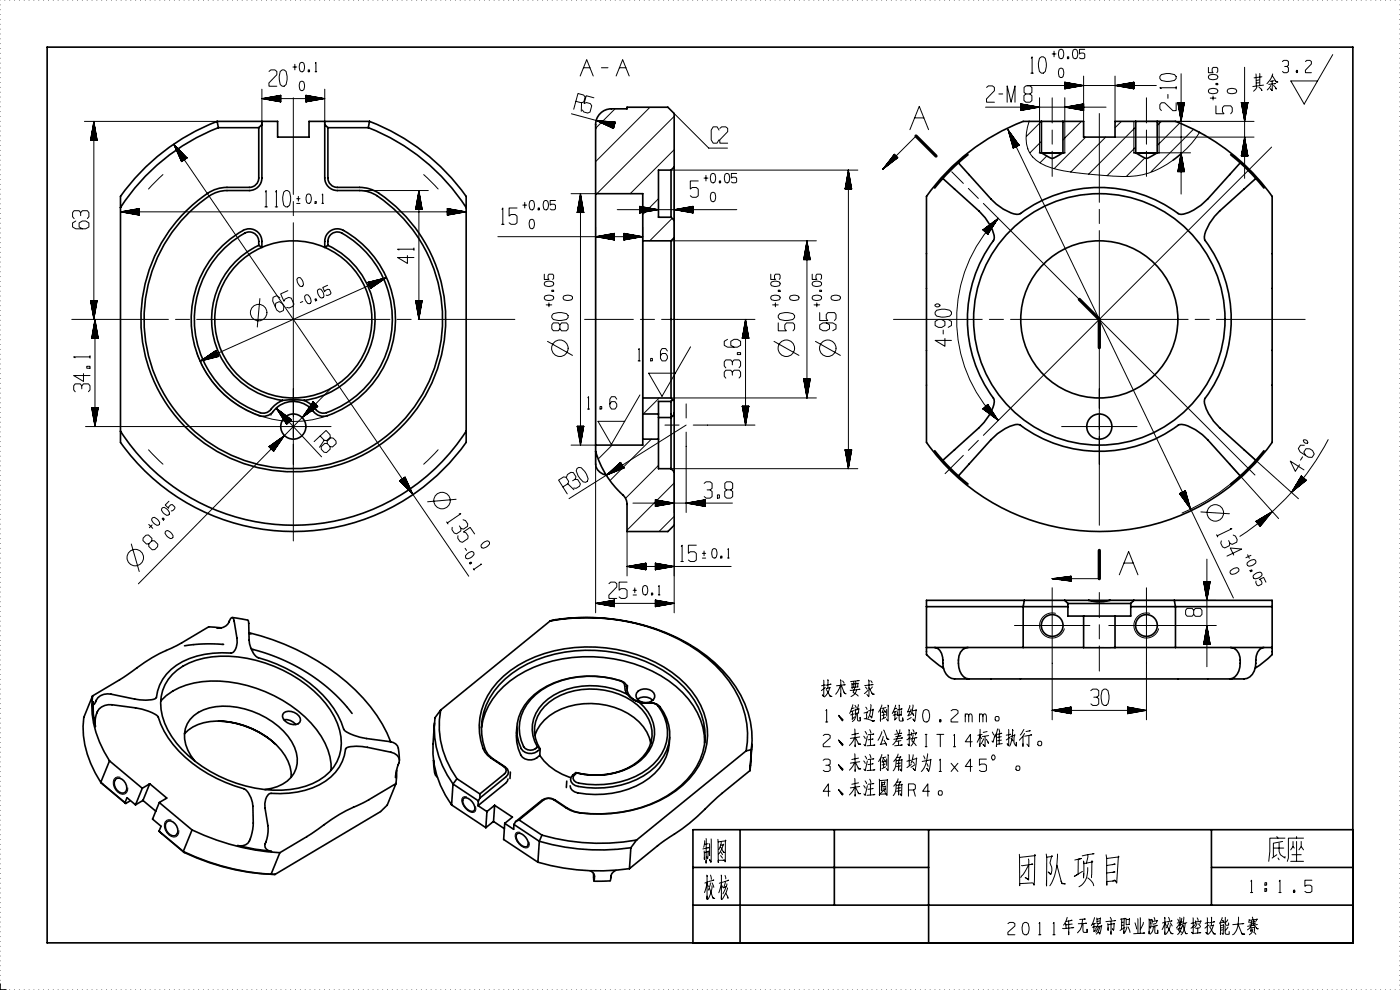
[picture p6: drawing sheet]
<svg xmlns="http://www.w3.org/2000/svg" width="297mm" height="210mm" viewBox="0 0 297 210" stroke-linecap="round" stroke-linejoin="round" font-family="sans-serif">
<g fill="none" stroke="#000" stroke-width=".35">
<path d="M10 10h277v190h-277zM46.1 25.8a45 45 0 0 0-20.5 15.9v52.1a45 45 0 0 0 73.3 0v-52.1a45 45 0 0 0-20.5-15.9M46.1 25.8h12.8v3.3h6.7v-3.3h12.8M46.1 25.8l.2 1.3M46.3 27.1a43.7 43.7 0 0 0-20.7 16.9M46.3 27.1h8.6M54.9 27.1v10.7a2.01 2.01 0 0 1-2 2h-5.4l-1.8 .4a11.1 11.1 0 0 0-3.5 2.2 32.3 32.3 0 0 0-3 48.1 32.3 32.3 0 0 0 48.2-2.5 32.3 32.3 0 0 0-8.1-47.6l-1.1-.4-1.3-.2h-5.3a2.01 2.01 0 0 1-2-2v-10.7M55.6 25.8v12a2.68 2.68 0 0 1-2.7 2.6h-5.3l-1.7 .4a10.4 10.4 0 0 0-3.3 2.1 31.7 31.7 0 0 0-2.9 47.2 31.7 31.7 0 0 0 47.1-2.5 31.7 31.7 0 0 0-7.7-46.6l-2.2-.6h-5.3a2.68 2.68 0 0 1-2.7-2.6v-12M55.6 26.4l-.7 .7M68.9 26.4l.7 .7M69.6 27.1h8.5M78.1 27.1a43.7 43.7 0 0 1 20.8 16.9"/>
<path d="M78.4 25.8l-.3 1.3M142.4 36.1v10M142.4 36.1h-2.7v10h2.7M143 35.4v11.4M143 35.4v-11.3l-1.3-1.3h-8.7v.3h-3.3a3.3 3.3 0 0 0-3.3 3.3v14.7M143 35.4l-.6 .7M200 37.9l7.7 6.9a9.9 9.9 0 0 1 3.2 5.6v.4a28.3 28.3 0 0 0 0 34 5 5 0 0 1-1.1 3.3l-1 1.5-1.1 1.1-7.7 6.9M200 37.9l-1.7 2M203.3 34.6l6.9 7.6a10.2 10.2 0 0 0 5.5 3.3l.5-.1a28.4 28.4 0 0 1 34 0 4.1 4.1 0 0 0 3-.8l1.6-1.1 1.4-1.3 6.9-7.6M203.3 34.6l-3.3 3.3M205.4 32.8l-2.1 1.8M220.5 32.4h5.4"/>
<path d="M220.9 25.8h-3.8a45 45 0 0 0-20.6 15.9v52.1a45 45 0 0 0 73.4 0v-52.1a45 45 0 0 0-20.5-15.9h-3.9M220.9 32.4l2 1.1a1.27 1.27 0 0 0 1.3-.3l1.3-.8M220.9 25.8h4.6M220.9 32.4h4.6M220.9 25.8v6.6M225.5 25.8h4.4v3.3h6.6v-3.3h4.4M225.5 25.8v6.6M240.5 32.4h5.4M240.9 25.8h4.6M240.9 32.4h4.6M240.9 32.4l2 1.1a1.27 1.27 0 0 0 1.3-.3l1.3-.8M240.9 25.8v6.6"/>
<path d="M245.5 25.8v6.6M250.6 32.6l-1.7 1.4M261.1 32.8l2 1.8M263.1 34.6l3.3 3.3M266.4 37.9l-7.7 6.9a10.2 10.2 0 0 0-3.2 5.5v.4a28.4 28.4 0 0 1 0 34 4.1 4.1 0 0 0 .9 3.1l1 1.5 1.3 1.4 7.7 6.9M266.4 37.9l1.7 2M54.9 52a2.15 2.15 0 0 0-2.5-2.7 20.9 20.9 0 0 0-11.1 20.2 20.9 20.9 0 0 0 14.4 18.1 2.23 2.23 0 0 0 2.1-1.2l1.2-1 .9-.5M54.9 52a17.3 17.3 0 0 0-9.8 18.4 17.3 17.3 0 0 0 14.8 14.5M54.9 52l.7 .5M55.6 52.5a16.7 16.7 0 0 0-6.5 25.5 16.7 16.7 0 0 0 26.3 0 16.7 16.7 0 0 0-6.5-25.5M55.6 52.5a16.7 16.7 0 0 1 13.3 0M55.6 52.5a3.5 3.5 0 0 0-1-3.4 2.67 2.67 0 0 0-3-.2 21.6 21.6 0 0 0-10.9 21 21.6 21.6 0 0 0 14.8 18.4 3 3 0 0 0 3-1.6 5.4 5.4 0 0 1 8.4 1 2.67 2.67 0 0 0 2.6 .5 21.6 21.6 0 0 0 14.3-18.9 21.6 21.6 0 0 0-11.5-20.7 2.67 2.67 0 0 0-3.4 2.6v1.3"/>
<path d="M69.6 52a17.3 17.3 0 0 1 9.8 18.4 17.3 17.3 0 0 1-14.9 14.5M69.6 52a2.15 2.15 0 0 1 .6-2.2 2.15 2.15 0 0 1 2.3-.3 21 21 0 0 1 10.6 20.3 21 21 0 0 1-14.3 17.8 2.23 2.23 0 0 1-2.1-1.2l-1.2-1-1-.5M69.6 52l-.7 .5M126.4 41.1v53.3M126.4 41.1h10v10M136.4 51.1v33.3M136.4 51.1h6M142.4 51.1v33.3M142.4 46.1l.6 .7v3.6M143 50.4v34.5M143 50.4l-.6 .7M25.6 91.5a43.7 43.7 0 0 0 73.3 0"/>
<path d="M59.9 84.9l2.8-.1 1.8 .1M126.4 95.8a20.6 20.6 0 0 0 6.1 9.5l.4 .8 .1 .9v5.8h8.7l1.3-1.4v-11.3M126.4 94.4v4.1a2.59 2.59 0 0 0 2.2 2.3M136.4 87.8v5.4M136.4 93.2v1.2h-10M136.4 84.4v3.4M136.4 84.4h6M136.4 87.8h3.3M136.4 93.2h3.3M139.7 87.8v5.4M139.7 88.6h2.7M139.7 93.2v6.2h2.7"/>
<path d="M142.4 88.6v10.8M142.4 85.2v3.4M142.4 85.2h-2.7v2.6M142.4 84.4l.3 .4M142.4 99.4l.6 .7M142.7 84.8l-.3 .4M142.7 84.8l.3 .1M143 87.9v12.2M143 84.9v3M143 87.9l-.6 .7M198.3 95.6l1.7 2M200 97.6l3.3 3.3"/>
<path d="M266.4 97.6l-3.3 3.3M268.1 95.6l-1.7 2M203.3 100.9l6.9-7.6a9.9 9.9 0 0 1 5.6-3.3l.5 .1a28.3 28.3 0 0 0 33.9 0 5 5 0 0 1 3.4 1l1.5 1.1 1.1 1.1 6.9 7.6M203.3 100.9l2.1 1.8M263.1 100.9l-2 1.8M46.1 133.3a2.56 2.56 0 0 0 2.8-2l.2-.3h.3l.1 .3a12.4 12.4 0 0 1 .6 6 1.38 1.38 0 0 1-1.1 1.2 17.4 17.4 0 0 0-12.7 3.5 9.6 9.6 0 0 0-3.2 6.1 3.2 3.2 0 0 1-2.1 .4l-2.4-.2-5.1-1.1a2.77 2.77 0 0 0-3.4 2l-.3 .2-.1-.5 .1 2.6 .4 2.6a4.3 4.3 0 0 1 1.3-4.1l1.5-.5a32.4 32.4 0 0 1 8.5 1.3 3.6 3.6 0 0 1 2.1 1.3 21 21 0 0 0 8.8 11 33.5 33.5 0 0 0 9.5 4.3 4.7 4.7 0 0 1 1.7 3.6l.1 4.2-.4 2.2a2.2 2.2 0 0 1-2.9 2l3.6 .7 3.6 .5a1.26 1.26 0 0 1-1.2-.6 1.26 1.26 0 0 1 0-1.4l.4-1.4 .1-1.5-.7-4.3a2.67 2.67 0 0 1 1.1-3.1 19.1 19.1 0 0 0 11.7-2.6 9.7 9.7 0 0 0 4.4-7 3.2 3.2 0 0 1 2.1-.4 33.9 33.9 0 0 1 8.2 1.5 1.62 1.62 0 0 1 .8 2.4l-.6 2.7M46.9 133.2l-2.6-.2-6.7 3.9a42.4 42.4 0 0 0-10.9 6.5l-7.1 4.2M47.4 136.7a35.3 35.3 0 0 0-8.3 .3M49.3 131l3.3 .5 .1 .2a15.7 15.7 0 0 0 .6 5.9 3.2 3.2 0 0 0 1.5 1.9 28.7 28.7 0 0 1 16 10.8 17.1 17.1 0 0 1 2.2 4.5 8.7 8.7 0 0 0 4.8 1.9l4.9 .6a2.22 2.22 0 0 1 1.9 2.5l.1 1.5M52.8 134.2a47.7 47.7 0 0 1 25.8 15.7 27.9 27.9 0 0 1 4.3 7.4M52.8 134.3l.4 .2M53.2 137.4l.3 .3a38.8 38.8 0 0 1 21.2 13.6"/>
<path d="M116.7 131.7a42.6 42.6 0 0 1 31.6 6.5 23.6 23.6 0 0 1 10.1 15.4l.2 1.9-.3 3.8M116.7 131.7a43 43 0 0 1 33.1 7.4 23.5 23.5 0 0 1 9.7 16v2l-.1 1.9-1.1 .3M116.7 131.7l-23.2 18.9M196.5 137.3v.5a1.65 1.65 0 0 0 1 2l2.6 1.9M196.5 137.3h20.6M196.5 128.7h20.6M198.3 137.3a2.3 2.3 0 0 1 1.7 2.7 3.7 3.7 0 0 0 1.9 3.9l3.7 .1M205.4 137.3a2.66 2.66 0 0 0-2.1 3.4 2.95 2.95 0 0 0 2.3 3.3M217.1 137.3h12.8M217.1 128.7v8.6M217.1 128.7h9.4M217.3 127.3h-20.8v10"/>
<path d="M217.3 127.3h8.6M217.3 127.3l-.2 1.4M225.9 127.3h5M225.9 127.3l.6 .7M226.5 128v2.7h13.4v-2.7M226.5 128h13.4M229.9 137.4h6.6M229.9 130.7v6.6M230.9 127.3a8.8 8.8 0 0 0 4.6 0M230.9 127.3h4.6M235.5 127.3h5M236.5 137.3h12.9"/>
<path d="M236.5 130.7v6.6M239.9 128.7h9.5M240.5 127.3h8.6M240.5 127.3l-.6 .7M249.1 127.3h20.8v10M249.1 127.3l.3 1.4M249.4 137.3h20.5M249.4 128.7h20.5M249.4 128.7v8.6M261.1 137.3a2.72 2.72 0 0 1 2 3.4 2.95 2.95 0 0 1-2.2 3.3M268.1 137.3a1.96 1.96 0 0 0-1.6 1.8l-.1 .9a3.7 3.7 0 0 1-1.8 3.9l-3.7 .1M269.9 137.3v1.4a14.3 14.3 0 0 1-3.6 3"/>
<path d="M19.6 147.6a20.1 20.1 0 0 0 3.6 13.8M19.6 147.6l-1.8 4.6a20.1 20.1 0 0 0 3.6 13.8M34.1 148.7a15.5 15.5 0 0 1 12.5-4.2 28.7 28.7 0 0 1 20.6 10.3 13.3 13.3 0 0 1 3.1 8.6M36.6 143.1a15.7 15.7 0 0 1 12-3.9 28.9 28.9 0 0 1 20.5 10 12.2 12.2 0 0 1 2.9 11.1 10.9 10.9 0 0 1-8.7 6.9 28 28 0 0 1-26.9-11 10.9 10.9 0 0 1-1.4-11zM39.1 155.7a9.6 9.6 0 0 1 8.4-2.7 17.5 17.5 0 0 1 13 7.3 7.7 7.7 0 0 1 1.3 4.6M46.4 152.9a19.2 19.2 0 0 1 12.1 4.9M60.2 151.2a2.4 2.4 0 0 1 3.6 1.6 1.74 1.74 0 0 1-2.8 .5 1.43 1.43 0 0 1-.8-2.1zM60.2 152.7a2.83 2.83 0 0 1 2.5 1M92.2 153.4l-.3 4.4a19.9 19.9 0 0 0 3.9 12.9M93.5 150.6a18.7 18.7 0 0 0 3.4 14.6M93.5 150.6l-1.2 1.6a19.5 19.5 0 0 0 3.8 14.1M102.1 154.4a15.6 15.6 0 0 1 7.7-11.1 30.3 30.3 0 0 1 33.6 2.3 15.6 15.6 0 0 1 6.1 12"/>
<path d="M109.6 154.2v1.4M109.7 154.7a8.4 8.4 0 0 0 1.1 5.9 2.62 2.62 0 0 0 3.7-.4M113.5 156a10.6 10.6 0 0 1 8.6-6.5 15.1 15.1 0 0 1 14.4 4.7l.7 1.1 .5 1.1 .4 1.3M114 158.5l.6 .4M114.6 158.9a7.2 7.2 0 0 1 1.9-9.9 15.6 15.6 0 0 1 19.7 1.5 7.2 7.2 0 0 1-.8 11 15.2 15.2 0 0 1-13.2 2.4M114.6 158.9a2.54 2.54 0 0 1-2.7 .8 2.54 2.54 0 0 1-1.8-2.2 9.4 9.4 0 0 1 3.2-10.1 19.7 19.7 0 0 1 19.1-2.6l.5 .5a3.5 3.5 0 0 0 1.5 3.1 5.2 5.2 0 0 0 3.4 .7 2.76 2.76 0 0 1 3 2 9.4 9.4 0 0 1-3 12.6 19.6 19.6 0 0 1-15.8 2.9 1.29 1.29 0 0 1-.5-2.2l.7-.5M114.6 158.9l-.1 1.3M133 147.2a5.6 5.6 0 0 0 2.6 1.8M133 147.2a16.6 16.6 0 0 0-16.7 1.1 7.5 7.5 0 0 0-2.3 10.2M133 147.2l-.4-.8a1.59 1.59 0 0 0-1-2 19.9 19.9 0 0 0-16.7 2 9.5 9.5 0 0 0-4.3 10.7l.5 1.3a1.87 1.87 0 0 0 2.9 .1M133.1 145.4l-.1 1.1M135.2 148.3h.1a2.48 2.48 0 0 1 3.2 .3"/>
<path d="M135.4 146.6a2.3 2.3 0 0 1 3.5 .9 1.83 1.83 0 0 1-2.6 1.5 1.37 1.37 0 0 1-1.3-.9 1.37 1.37 0 0 1 .4-1.5zM135.6 149l1.2 .2 1.8-.1 .6 .3a8.8 8.8 0 0 1-.6 12.7 18.2 18.2 0 0 1-16.4 3.8l-.4-.3a1.05 1.05 0 0 1 .5-1.6M135.6 149a7.8 7.8 0 0 1 2.1 10.3 13 13 0 0 1-10.4 5.1h-1.7l-3.3-.4M142 157.9a11.2 11.2 0 0 1-7.1 8.8 20.3 20.3 0 0 1-13 1.3l-.5-.4-.3-.4-.1-.5M142.1 156.4l-.1 1.3M158.3 159.3l-23.3 18.9M159.5 157.9l-.4 5.6M205.6 144h55.3M21.4 166l5.1 4.3M21.4 166l5.3 4.4M23.2 161.4l7 5.8M23.2 161.4l-1.8 4.6"/>
<path d="M24.6 165.2a1.67 1.67 0 0 1 2.2 1.5 1.11 1.11 0 0 1-.4 1.5 1.11 1.11 0 0 1-1.5-.5 1.89 1.89 0 0 1-.3-2.5zM26.5 170.3l.4-1.1 1.8 1.5M26.5 170.3l.2 .1M27.6 169.9l-.9 .5M30.2 167.2l-1.5 3.5M30.3 169.8l2.7 2.3M30.3 169.8l-1.6 .9M31.8 166.3l3.6 3-1.6 .9M31.8 166.3l-1.6 .9M31.8 166.3l-1.5 3.5M33.7 176.3l5.2 4.3M33.7 176.3l5.4 4.5"/>
<path d="M33.8 170.2l6.9 5.8M33.8 170.2l-1.4 3.5 1.8 1.6-.5 1M35.4 174.3a1.67 1.67 0 0 1 2.3 1.4 1.11 1.11 0 0 1-.5 1.6 1.11 1.11 0 0 1-1.5-.6 1.89 1.89 0 0 1-.3-2.4zM40.7 176a49.6 49.6 0 0 0 18.7 4.9M40.7 176l-1.8 4.6M41.3 161.4a7.4 7.4 0 0 1-1.6-7.9 7.6 7.6 0 0 1 6.1-3.6 17.5 17.5 0 0 1 16.1 7.5 6.1 6.1 0 0 1-1.9 8.9l-2.4 .9-1.4 .3M84 166.2l-6.4 3.8a45.7 45.7 0 0 0-11.5 6.8l-6.7 4.1M84 166.2l-1.9 4.6-1.4 1.4-22.4 13.3M84.1 163.4l-.1 2.8M92 161.3l.2 2.7M92.3 163.1a1.74 1.74 0 0 0 .5 1.8M95.8 170.7l7.3 4.9"/>
<path d="M96.1 166.3l-.3 4.4M96.1 166.3l5.4 3.6M96.9 165.2l-.8 1.1M96.9 165.2l4.9 3.2M98.3 169.5a1.03 1.03 0 0 1 1.5 .2 2.22 2.22 0 0 1 .9 2.2 1.03 1.03 0 0 1-1.6-.2 2.22 2.22 0 0 1-.8-2.2zM101.4 170.9l1.9 1.3M101.5 169.9l-.1 1M101.8 168.4l5.2-4.2a.91 .91 0 0 0-.1-1.6l-2.7-1.8a4.9 4.9 0 0 1-2.2-3.6 14.4 14.4 0 0 1 6.3-15 30.3 30.3 0 0 1 26.8-3.3 23 23 0 0 1 13.5 10.7 13.8 13.8 0 0 1-3.7 16.9 28.1 28.1 0 0 1-21.8 6 10.6 10.6 0 0 1-5.6-2.9 1.9 1.9 0 0 0-2.2 .1l-5.2 4.2M101.8 168.4v.9M101.8 169.3l5.6-4.6a1.22 1.22 0 0 0-.2-2l-2.7-1.8-1-.9a11.9 11.9 0 0 1-.3-10.5 18.6 18.6 0 0 1 10.5-9.5 30.9 30.9 0 0 1 28.5 3.2 16.2 16.2 0 0 1 7.4 13.2 14.8 14.8 0 0 1-6.6 11.4 28 28 0 0 1-21.3 4.3l-1.3-.6-2.6-1.8a2.53 2.53 0 0 0-2.9 .1l-5.5 4.5M101.8 169.3l-.3 .6M103.3 172.2l-.2 3.4"/>
<path d="M104.7 174.3l-1.6 1.3M104.7 174.3l2.3 1.5M104.9 170.8l-.2 3.5M104.9 170.8l-1.6 1.4M104.9 170.8l3.8 2.5-1.6 1.4M107.1 174.7l1.9 1.2v-1M107.1 174.7l-.3 3.4 7.3 4.8M107.8 165.2l-.5 .9-5.9 4.8M108.3 163.8l-.1 1.3M109 174.9l5.4 3.6M109.4 174.3l-.4 .6M109.6 177a1.03 1.03 0 0 1 1.5 .2 2.22 2.22 0 0 1 .9 2.2 1.03 1.03 0 0 1-1.5-.2 2.22 2.22 0 0 1-.9-2.2z"/>
<path d="M110.1 173.9l-.7 .4M110.1 173.9l4.9 3.2M114.4 178.5a45.8 45.8 0 0 0 19.4 1.3M114.4 178.5l-.3 4.4M114.5 160.2a11.9 11.9 0 0 0 6.4 4.7M115 177.1a44.4 44.4 0 0 0 20 1.1M115 177.1l-.6 1.4M120.2 165.7l-.1 1.4M122.2 163.9l.1 .1M133.8 179.8l-.3 4.5M135 178.2l-1.2 1.6M157 176v24"/>
<path d="M159.1 163.5a81.5 81.5 0 0 0-9.6 8.2 63.5 63.5 0 0 1-9.4 7.2l-6.6 5.4M159.2 162.3l-.1 1.2M177 176v16M197 176v24M257 176v16M287 176h-140v24M38.9 180.6a49.6 49.6 0 0 0 18.6 4.8M38.9 180.6l.2 .2M39.1 180.8a47.7 47.7 0 0 0 19.2 4.7M57.5 185.4l.8 .1M58.3 185.5h.1M59.4 180.9l-1.9 4.5"/>
<path d="M114.1 182.9a45.8 45.8 0 0 0 19.4 1.4M125.2 184.7a1.56 1.56 0 0 1 .8 2.2l-.1-1.7M130.7 184.6a2.55 2.55 0 0 0-1.3 2.3h-3.4M147 184h50M147 192h140M257 184h30M-.1 210h1.4M0 208.7v1.3"/>
<circle cx="233.2" cy="67.7" r="16.7"/>
<circle cx="233.2" cy="67.8" r="26.7"/>
<circle cx="62.2" cy="90.5" r="2.67"/>
<circle cx="233.2" cy="90.5" r="2.67"/>
<circle cx="223.2" cy="132.7" r="2.31"/>
<circle cx="243.2" cy="132.7" r="2.31"/>
</g>
<g fill="none" stroke="#000" stroke-width=".21">
<path d="M0 0h.1M0 1h.1M0 2v.1M0 3.1h.1M0 4.1h.1M0 5.1v.1M0 6.2h.1M0 7.2h.1M0 8.2h.1M0 9.3h.1M0 10.3h.1M0 11.3h.1"/>
<path d="M0 12.3v.1M0 13.4h.1M0 14.4h.1M0 15.4v.1M0 16.5h.1M0 17.5h.1M0 18.5h.1M0 19.5v.1M1 0h.1M2 0h.1M3.1 0h.1M4.1 0h.1"/>
<path d="M5.1 0h.1M6.2 0h.1M7.2 0h.1M8.2 0h.1M9.2 0h.1M10.3 0h.1M11.3 0h.1M12.3 0h.1M13.3 0h.1M14.4 0h.1M15.4 0h.1M16.4 0h.1"/>
<path d="M17.5 0h.1M18.5 0h.1M19.5 0h.1M20.5 0h.1M21.6 0h.1M22.6 0h.1M23.6 0h.1M24.7 0h.1M25.7 0h.1M26.7 0h.1M27.7 0h.1M28.8 0h.1"/>
<path d="M29.8 0h.1M30.8 0h.1M31.8 0h.1M32.9 0h.1M33.9 0h.1M34.9 0h.1M36 0h.1M37 0h.1M38 0h.1M39 0h.1M40.1 0h.1M41.1 0h.1"/>
<path d="M42.1 0h.1M43.1 0h.1M44.2 0h.1M45.2 0h.1M46.2 0h.1M47.3 0h.1M48.3 0h.1M49.3 0h.1M50.3 0h.1M51.4 0h.1M52.4 0h.1M53.4 0h.1"/>
<path d="M54.5 0h.1M55.5 0h.1M55.6 18.9v7.5M56.5 0h.1M57.1 15.2l.4-.4h.8l.4 .4v.6l-1.7 1.8 .1 .7h1.6M57.5 0h.1M58.6 0h.1M59.4 15.2l.5-.4h.4l.4 .4 .2 1.7-.2 1-.4 .4h-.4l-.5-.4-.2-1.7zM59.6 0h.1M60.6 0h.1M61.6 0h.1M62.1 14.2h.9"/>
<path d="M62.5 13.6v1.2M62.7 0h.1M63.6 17.4l.6-.2a1.34 1.34 0 0 1 0 2h-.3a1.59 1.59 0 0 1-.3-1.8zM63.6 13.4l.6-.2a1.34 1.34 0 0 1 0 2h-.3a1.59 1.59 0 0 1-.3-1.8zM63.7 0h.1M64.7 0h.1M65.4 14.8h.3v.4h-.3zM65.8 0h.1M66.8 0h.1M66.8 15.2h.4M66.9 13.4l.1-.2v2M67.8 0h.1"/>
<path d="M68.8 0h.1M68.9 18.9v7.5M69.9 0h.1M70.9 0h.1M71.9 0h.1M73 0h.1M74 0h.1M75 0h.1M76 0h.1M77.1 0h.1M78.1 0h.1M79.1 0h.1"/>
<path d="M80.1 0h.1M81.2 0h.1M82.2 0h.1M83.2 0h.1M84.3 0h.1M85.3 0h.1M86.3 0h.1M87.3 0h.1M88.4 0h.1M89.4 0h.1M90.4 0h.1M91.4 0h.1"/>
<path d="M92.5 0h.1M93.5 0h.1M94.5 0h.1M95.6 0h.1M96.6 0h.1M97.6 0h.1M98.6 0h.1M99.7 0h.1M100.7 0h.1M101.7 0h.1M102.8 0h.1M103.8 0h.1"/>
<path d="M104.8 0h.1M105.8 0h.1M106.9 0h.1M107.9 0h.1M108.9 0h.1M109.9 0h.1M111 0h.1M112 0h.1M113 0h.1M114.1 0h.1M115.1 0h.1M116.1 0h.1"/>
<path d="M117.1 0h.1M118.2 0h.1M119.2 0h.1M120.2 0h.1M121.3 0h.1M122.3 0h.1M123.1 16.1l1.4-3.4 1.4 3.4M123.3 0h.1M123.8 14.4h1.4M124.3 0h.1M125.4 0h.1M126.4 0h.1"/>
<path d="M127.4 0h.1M127.6 14.4h1.4M128.4 0h.1M129.5 0h.1M130.5 0h.1M130.7 16.1l1.4-3.4 1.4 3.4M131.4 14.4h1.4M131.5 0h.1M132.6 0h.1M133.6 0h.1M134.6 0h.1M135.6 0h.1"/>
<path d="M136.7 0h.1M137.7 0h.1M138.7 0h.1M139.8 0h.1M140.8 0h.1M141.8 0h.1M142.8 0h.1M143.9 0h.1M144.9 0h.1M145.9 0h.1M146.9 0h.1M148 0h.1"/>
<path d="M149 0h.1M150 0h.1M151.1 0h.1M152.1 0h.1M153.1 0h.1M154.1 0h.1M155.2 0h.1M156.2 0h.1M157.2 0h.1M158.2 0h.1M159.3 0h.1M160.3 0h.1"/>
<path d="M161.3 0h.1M162.4 0h.1M163.4 0h.1M164.4 0h.1M165.4 0h.1M166.5 0h.1M167.5 0h.1M168.5 0h.1M169.6 0h.1M170.6 0h.1M171.6 0h.1M172.6 0h.1"/>
<path d="M173.7 0h.1M174.7 0h.1M175.7 0h.1M176.7 0h.1M177.8 0h.1M178.8 0h.1M179.8 0h.1M180.9 0h.1M181.9 0h.1M182.9 0h.1M183.9 0h.1M185 0h.1"/>
<path d="M186 0h.1M187 0h.1M188.1 0h.1M189.1 0h.1M190.1 0h.1M191.1 0h.1M192.2 0h.1M193.2 0h.1M194.2 0h.1M195.2 0h.1M196.3 0h.1M197.3 0h.1"/>
<path d="M198.3 0h.1M199.4 0h.1M200.4 0h.1M201.4 0h.1M202.4 0h.1M203.5 0h.1M204.5 0h.1M205.5 0h.1M206.6 0h.1M207.6 0h.1M208.6 0h.1M209.3 18.5l.4-.3h.8l.5 .3v.7l-1.7 1.8v.7h1.7"/>
<path d="M209.6 0h.1M210.7 0h.1M211.7 0h.1M211.9 19.9h.8M212.7 0h.1M213.7 0h.1M214.8 0h.1M215.8 0h.1M216.8 0h.1M217.6 19.9l-.4-.3v-1.1l.4-.3h.9l.4 .3v1.1l-.4 .3h-.9l-.4 .4v1l.4 .4h.9l.4-.3v-1.1l-.4-.4M217.9 0h.1M217.9 18.1h27.4"/>
<path d="M218.7 15.5h.5M218.8 12.3l.2-.2v3.4M218.9 0h.1M219.9 0h.1M220.5 12.4l.4-.3h.4l.5 .3 .2 1.7-.2 1.1-.5 .3h-.4l-.4-.3-.2-1.8zM220.9 0h.1M222 0h.1M223 0h.1M223.2 11.4h.8M223.6 10.9v1.1M224 0h.1M224.7 10.7l.5-.2a1.34 1.34 0 0 1 0 1.9h-.2a1.59 1.59 0 0 1-.3-1.7z"/>
<path d="M224.7 14.7l.5-.2a1.34 1.34 0 0 1 0 1.9h-.2a1.59 1.59 0 0 1-.3-1.7zM225 0h.1M225.9 17.4v1.4M225.9 17.4l4 .7-4 .7M225.9 17.5h.1M225.9 17.5h.4M225.9 17.6h.7M225.9 17.6h1M225.9 17.7h1.2M225.9 17.7h1.5M225.9 17.8h1.8M225.9 17.8h2.1"/>
<path d="M225.9 17.9h2.4M225.9 17.9h2.7M225.9 18h3M225.9 18h3.3M225.9 18.1h3.5M225.9 18.8h.1M225.9 18.8h.4M225.9 18.7h.7M225.9 18.7h1M225.9 18.6h1.2M225.9 18.6h1.5M225.9 18.5h1.8"/>
<path d="M225.9 18.5h2.1M225.9 18.4h2.4M225.9 18.4h2.7M225.9 18.3h3M225.9 18.3h3.3M226.1 0h.1M226.4 12h.3v.4h-.3zM227.1 0h.1M227.7 10.7l.5-.2a1.34 1.34 0 0 1 0 1.9h-.3a1.59 1.59 0 0 1-.2-1.7zM228.1 0h.1M229.2 0h.1M229.7 18.2h-3.8"/>
<path d="M229.9 16.1v9.7M230.1 10.5h-1.1v.9l.3-.1h.5l.3 .2v.8l-.3 .1h-.5l-.3-.1M230.2 0h.1M231.2 0h.1M232.2 0h.1M233.3 0h.1M234.3 0h.1M235.3 0h.1M236.4 0h.1M236.5 16.1v9.7M236.7 18.2h3.8M237 18.1h3.5"/>
<path d="M237.3 18h3.2M237.3 18.3h3.2M237.4 0h.1M237.6 18h2.9M237.6 18.3h2.9M237.8 17.9h2.7M237.8 18.4h2.7M238.1 17.9h2.4M238.1 18.4h2.4M238.4 0h.1M238.4 17.8h2.1M238.4 18.5h2.1"/>
<path d="M238.7 17.8h1.8M238.7 18.5h1.8M239 17.7h1.5M239 18.6h1.5M239.3 17.7h1.2M239.3 18.6h1.2M239.4 0h.1M239.6 17.6h.9M239.6 18.7h.9M239.9 17.6h.6M239.9 18.7h.6M240.1 17.5h.4"/>
<path d="M240.1 18.8h.4M240.4 17.5h.1M240.4 18.8h.1M240.5 0h.1M240.5 17.4l-4 .7 4 .7M240.5 17.4v1.4M241.5 0h.1M242.5 0h.1M243.5 0h.1M244.6 0h.1M245.6 0h.1M246.4 15.8l1-.2 1.8 .2 .3 .4v.4l-.3 .5-1.1 .2-1.7-.2-.3-.5v-.4z"/>
<path d="M246.6 0h.1M247.7 0h.1M248.7 0h.1M249.5 18.6h-3.4l.2 .2M249.5 18.4v.5M249.7 0h.1M250.6 15.6v25.6M250.7 0h.1M251.8 0h.1M252.8 0h.1M253.8 0h.1M254.9 0h.1"/>
<path d="M255.9 0h.1M256.4 14.3v1.1h.9l-.1-.3v-.5l.2-.3h.8l.1 .3v.5l-.1 .3M256.5 18.9a1.53 1.53 0 0 1 1.8 .3v.3a1.37 1.37 0 0 1-1.9 0zM256.5 15.9a1.53 1.53 0 0 1 1.8 .3v.3a1.37 1.37 0 0 1-1.9 0zM256.9 0h.1M257.9 0h.1M257.9 17.7h.4v.3h-.4zM259 0h.1M260 0h.1M260.5 18.9a1.53 1.53 0 0 1 1.8 .3v.3a1.37 1.37 0 0 1-1.9 0zM261 0h.1M262 0h.1"/>
<path d="M263.1 0h.1M264 14.3v23.5M264.1 0h.1M265.1 0h.1M266.2 0h.1M266.4 15.7l.1 2.5M266.6 18.4l-.1 .4-.6 .5M267.1 17.6h-.6M267.1 17l-.6 .1M267.1 18.5l.6 .7-.1-.3M267.2 0h.1M267.2 15.6v2.5"/>
<path d="M267.7 16.3l-1.7 .2M268.1 18.1l-2.3 .3M268.2 0h.1M269.2 0h.1M269.5 18.2l-.7 .9M269.9 17.2l-.1 2-.2-.4 .2 .4M269.9 16.1l.9 1.3h.3l-.3-.1-.2-.2M270 15.7l-.4 1-.8 1.1M270.2 18.1l.6 .8-.2-.3M270.3 0h.1M270.3 17.1l-.8 .2M270.4 17.8l.2-.1-1.5 .2"/>
<path d="M271.3 0h.1M272.1 13.1l.3-.3h.6l.3 .3v.8l-.3 .2M272.3 0h.1M272.5 14.1h.5l.3 .3v.8l-.3 .2h-.6l-.3-.2M273.3 0h.1M274.4 0h.1M275.1 14.9l.1 .5M275.2 14.9l-.1 .5-.1-.3 .2-.2 .1 .2-.1 .3h-.1M275.4 0h.1M276.4 0h.1M276.9 13.1l.3-.3h.7l.3 .3v.5l-1.3 1.3v.5h1.3M277.5 0h.1"/>
<path d="M278.5 0h.1M279.5 0h.1M280.5 0h.1M281.6 0h.1M282.6 0h.1M282.7 11.6l-6 10.5-2.9-4.9h5.7M283.6 0h.1M284.7 0h.1M285.7 0h.1M286.7 0h.1M287.7 0h.1M288.8 0h.1"/>
<path d="M289.8 0h.1M290.8 0h.1M291.8 0h.1M292.9 0h.1M293.9 0h.1M294.9 0h.1M296 0h.1M297 0h.1M297 1h.1M297 2v.1M297 3.1h.1M297 4.1h.1"/>
<path d="M297 5.1v.1M297 6.2h.1M297 7.2h.1M297 8.2h.1M297 9.3h.1M297 10.3h.1M297 11.3h.1M297 12.3v.1M297 13.4h.1M297 14.4h.1M297 15.4v.1M297 16.5h.1"/>
<path d="M297 17.5h.1M297 18.5h.1M297 19.5v.1M0 20.6h.1M0 21.6h.1M0 22.6v.1M0 23.7h.1M0 24.7h.1M0 25.7h.1M0 26.8h.1M0 27.8h.1M0 28.8h.1"/>
<path d="M0 29.8v.1M0 30.9h.1M0 31.9h.1M0 32.9v.1M0 34h.1M0 35h.1M0 36h.1M0 37v.1M0 38.1h.1M0 39.1h.1M17.9 25.8h28.2M19.2 29.6v.2"/>
<path d="M19.3 29.4v.4M19.3 29.1v.7M19.4 28.8v1M19.4 28.5v1.3M19.5 28.2v1.6M19.5 27.9v1.9M19.6 27.6v2.2M19.6 27.3v2.5M19.7 27v2.8M19.7 26.8v3M19.8 26.5v3.3M19.8 26.2v3.6"/>
<path d="M19.9 25.8v42M19.9 25.8l-.7 4M19.9 25.8l.7 4h-1.4M19.9 25.9v3.9M20 26.2v3.6M20 26.5v3.3M20.1 26.8v3M20.1 27v2.8M20.2 27.3v2.5M20.2 27.6v2.2M20.3 27.9v1.9M20.3 28.2v1.6"/>
<path d="M20.4 28.8v1M20.5 29.1v.7M20.5 29.4v.4M20.6 29.6v.2M34.6 37l-3.1 3.1M36.8 30.6l62.6 91.6M36.8 30.6l1.7 3.7 1.2-.8M36.8 30.6l2.9 2.9M36.9 30.7l2.2 3.2M37 31l2 2.9M37.1 31.3l1.9 2.7M37.1 30.9l2.1 3"/>
<path d="M37.3 31.5l1.7 2.5M37.4 31.1l1.8 2.7M37.4 31.8l1.5 2.2M37.5 32.1l1.4 2M37.6 31.3l1.6 2.5M37.6 32.3l1.2 1.8M37.8 31.5l1.5 2.3M37.9 32.9l.8 1.2M38 31.7l1.4 2-1.2-1.7M38 33.1l.7 1.1M38.1 33.4l.6 .8M38.2 33.7l.4 .5"/>
<path d="M38.4 33.9l.2 .4-.1-.1M38.4 32.2l1 1.5M38.6 32.4l.9 1.3M38.8 32.6l.7 1M39 32.8l.6 .8-.4-.6M39.4 33.2l.2 .3M39.6 33.4l.1 .1M55.6 20.9h13.3M55.7 20.9h3.9M56 21h3.6M56 20.8h3.6M56.3 21h3.3"/>
<path d="M56.3 20.8h3.3M56.6 21.1h3M56.6 20.7h3M56.9 21.1h2.7M56.9 20.7h2.7M57.1 21.2h2.5M57.1 20.6h2.5M57.4 21.2h2.2M57.4 20.6h2.2M57.7 21.3h1.9M57.7 20.5h1.9M58 20.5h1.6"/>
<path d="M58.3 21.4h1.3M58.3 20.4h1.3M58.6 21.4h1M58.6 20.4h1M58.9 21.5h.7M58.9 20.3h.7M59.2 21.5h.4M59.2 20.3h.4M59.4 21.6h.2M59.4 20.2h.2M59.6 20.2v1.4l-4-.7M59.6 20.2l-4 .7"/>
<path d="M62.2 20.8v20.5M64.9 21.6h.1M64.9 21.5h.4M64.9 21.5h.7M64.9 21.4h1M64.9 21.4h1.3M64.9 21.2h2.1M64.9 21.2h2.4M64.9 21.1h2.7M64.9 21.1h3M64.9 21h3.3M64.9 21h3.6"/>
<path d="M64.9 20.9h3.8M64.9 20.2h.1M64.9 20.3h.4M64.9 20.3h.7M64.9 20.4h1M64.9 20.4h1.3M64.9 20.5h1.5M64.9 20.5h1.8M64.9 20.6h2.1M64.9 20.6h2.4M64.9 20.7h2.7M64.9 20.7h3"/>
<path d="M64.9 20.8h3.3M64.9 20.8h3.6M64.9 20.2l4 .7M64.9 20.2v1.4l4-.7M66.7 21.3h-1.8M89.9 37l3 3.1M121.2 24.1l9.1 2.5M122.2 21.5l1.2 .3 .5-.2 .2-1-.3-.4-1.2-.4-.9 3.4M123.4 21.8l-.1 1.8M126 20.7l-1.6-.4-.5 1.7 .5-.2 .8 .2 .3 .4-.3 1.4-.5 .2-.8-.2-.4-.5M126.4 26.4l.1 .9M126.6 25.6l3.7 1"/>
<path d="M126.9 25.7l3.4 1M126.9 25.6l3.5 .9M127.1 25.9l3.2 .8M127.2 25.6l3.2 .9M127.4 26l2.9 .8M127.5 25.6l2.9 .8M127.7 26.1l2.6 .8-2.4-.7M127.8 25.7l2.6 .7M128.1 25.7l2.3 .6M128.2 26.4l2 .5M128.5 26.5l1.7 .5M128.7 25.7l1.7 .5"/>
<path d="M128.7 26.6l1.5 .4M128.9 25.8l1.5 .4M129 26.7l1.2 .4M129.2 25.8l1.3 .3M129.3 26.9l.9 .2M129.5 27l.7 .2M129.5 25.8l1 .3M129.8 27.1l.4 .1M129.8 25.8l.7 .2M130 27.2l.2 .1M130.1 25.9l.4 .1M130.4 25.9h.1"/>
<path d="M130.5 23.1l-4.1 4.1M130.5 25.9l-4-.4 3.6 1.8M130.5 25.9l-.4 1.4M137.9 22.8l-11.5 11.5M142.4 36.1h39.6M143 31.8l-9.3 9.3M143 24.7l-16.4 16.4M143 24.1l7.4 7.3h3.9M148.1 38.4h-1.7v1.7l.5-.3h.8l.4 .3v1.4l-.4 .4h-.8l-.5-.4M149.4 37.8h.8M149.8 37.2v1.2M150.8 37l.6-.2a1.34 1.34 0 0 1 0 2h-.3a1.59 1.59 0 0 1-.3-1.8z"/>
<path d="M152.5 27.6l-.4-.7h-.8l-.4 .7v2.1l.4 .7h.8l.4-.7M152.6 38.4h.3v.4h-.3zM152.7 27.2l.4-.3h.9l.4 .3v.7l-1.7 1.8v.7h1.7M153.8 37l.6-.2a1.34 1.34 0 0 1 0 2h-.3a1.59 1.59 0 0 1-.3-1.8zM156.3 36.8h-1.1v1l.2-.2h.6l.3 .2v.8l-.3 .2h-.6l-.2-.2M179.3 40v.1M179.3 39.7v.4M179.4 39.4v.7M179.5 38.8v1.3M179.5 38.5v1.6M179.6 38.2v1.9M179.7 38v2.1"/>
<path d="M179.7 37.7v2.4M179.8 37.4v2.7M179.8 37.1v3M179.9 36.8v3.3M179.9 36.5v3.6M180 36.2v3.9M180 36.1v63.3M180 36.1l-.7 4h1.4M180 36.1l.7 4M180.1 36.5v3.6M180.1 36.8v3.3M180.2 37.1v3"/>
<path d="M180.2 37.4v2.7M180.3 37.7v2.4M180.3 38v2.1M180.4 38.2v1.9M180.4 38.5v1.6M180.5 38.8v1.3M180.5 39.1v1M180.6 39.4v.7M180.6 39.7v.4M180.7 40v.1M187.7 35.3l2.3-2.3-2.5 2.6M187.9 35.4l2.3-2.2-2.6 2.5"/>
<path d="M188.4 34.4l1.5-1.5-1.7 1.8M188.8 34.7l1.5-1.4-1.8 1.7M189.2 33.5l.6-.7-.9 1M189.7 32.7l.8 .8M189.7 32.7l-2.4 3.2M189.7 32.7l-.1 .1M189.7 34l.7-.6-1 .9M189.8 32.8l-.4 .3M189.9 32.9l-1.2 1.2M190 33l-2 2M190.2 33.2l-2 2M190.3 33.3l-1.2 1.2"/>
<path d="M190.4 33.4l-.4 .4M190.4 33.5l-.1 .1M190.5 33.5l-3.2 2.4M193 27.5l2-4.9 2 4.9M194 25h2M194.3 28.9l-7 7M201.9 36.4l2.5 2.5M205.4 40l2.2 2.1M209.1 22.7h25.5M213.7 21.7v-3.5l.8 3.5 .8-3.5v3.5M213.8 27.5l47.9 99.3M213.8 27.5l1.1 3.9"/>
<path d="M213.8 27.5l2.4 3.3-1.3 .6M213.9 27.6l1.7 3.5M214 27.9l1.5 3.2M214 28.2l1.5 3M214.1 28.5l1.3 2.7M214.2 28.8l1.2 2.4M214.3 28.1l1.4 3M214.3 29.1l1 2.1M214.4 29.3l.9 1.9M214.4 29.6l.8 1.7M214.4 28.3l1.3 2.7M214.5 29.9l.6 1.4-.5-1.1"/>
<path d="M214.6 28.6l1.2 2.4M214.7 30.5l.4 .8M214.8 30.7l.2 .7M214.8 28.8l1 2.2M214.8 31l.2 .4M214.9 31.3l.1 .1M215.1 29.3l.8 1.6M215.3 29.5l.7 1.4M215.5 29.8l.5 1.1M215.6 30l.5 .9M215.8 30.2l.3 .7M216 30.5l.2 .3-.1-.1"/>
<path d="M216.5 22l4 .7-4 .7zM216.5 22h.1M216.5 22.1h.4M216.5 22.1h.7M216.5 22.2h1M216.5 22.2l1.6 .1M216.5 22.4h1.9M216.5 22.4h2.2M216.5 22.5h2.4M216.5 22.5h2.7M216.5 22.6h3M216.5 22.6h3.3"/>
<path d="M216.5 22.7h3.6M216.5 22.7h3.9M216.5 23.4h.1M216.5 23.4h.4M216.5 23.3h.7M216.5 23.3h1M216.5 23.2h1.3M216.5 23.2h1.6M216.5 23.1h1.9M216.5 23.1h2.2M216.5 23h2.4M216.5 23h2.7"/>
<path d="M216.5 22.9h3M216.5 22.9h3.3M216.5 22.8h3.6M218.3 25.8a7.5 7.5 0 0 0 .3 6.8l.3 .5a9.4 9.4 0 0 0 5.4 2.9 88.4 88.4 0 0 0 15.3 1.4 16 16 0 0 0 9.3-3.4M220.5 20.7v11.7M220.9 25.8l-3.2 3.1M220.9 30l-2.4 2.4M222.1 33.1l-1.5 1.4M223.2 20.8v5.3M223.2 32.1v5.3M223.2 27.6v3M225.9 20.7v11.7"/>
<path d="M225.9 22.7l4-.7v1.4zM226 22.7h3.9M226.3 22.7h3.6M226.3 22.8h3.6M226.6 22.6h3.3M226.6 22.9h3.3M226.9 22.6h3M226.9 22.9h3M227.2 22.5h2.7M227.2 23h2.7M227.5 22.5h2.4M227.5 23h2.4"/>
<path d="M227.8 22.4h2.1M227.8 23.1h2.1M228.1 22.4h1.8M228.1 23.1h1.8M228.3 22.3h1.6M228.3 23.2h1.6M228.6 23.2h1.3M228.9 22.2h1M228.9 23.3h1M229.2 22.1h.7M229.2 23.3h.7M229.4 25.8l-3.9 3.9"/>
<path d="M229.5 22.1h.4M229.5 23.4h.4M229.8 22h.1M229.8 23.4h.1M230.3 29.1l-6.7 6.7M233.2 24.1v18.8M234.6 29.1l-7.4 7.4M236.5 29.1h29.5M237.9 25.8l-1.4 1.3M240.5 25.8v6.6M240.9 25.8h25.1M240.9 31.2l-6 6.1"/>
<path d="M240.9 27l-9.9 9.9M242.9 33.5l-4 3.9M243.2 20.8v5.3M243.2 32.1v5.3M243.2 27.6v3M245.9 25.8v6.6h6.7M246.4 25.8l-.9 .8M247.8 20v.9M249.5 21.8v1.7h-.7l-1.7-1.7h-.7l-.3 .4v.9l.3 .4M249.9 21.8h1.4l-.7 4zM249.9 21.8v.3M249.9 36v.4"/>
<path d="M250 21.8v.6M250 35.7v.7M250 21.8v.9M250 35.4v1M250.1 21.8v1.2M250.1 35.2v1.2M250.1 21.8v1.5M250.1 34.9v1.5M250.2 21.8v1.8M250.2 34.6v1.8M250.2 21.8v2.1M250.2 34.3v2.1"/>
<path d="M250.3 26.1l-4.8 4.8M250.3 21.8v2.4M250.3 34v2.4M250.3 21.8v2.7M250.3 33.7v2.7M250.4 21.8v2.9M250.4 33.4v3M250.4 21.8v3.2M250.4 33.1v3.3M250.5 21.8v3.5M250.5 32.8v3.6M250.6 32.4l.7 4h-1.4z"/>
<path d="M250.6 21.8v3.8M250.6 21.8v3.5M250.6 32.8v3.6M250.7 21.8v3.2M250.7 33.1v3.3M250.7 21.8v2.9M250.7 33.4v3M250.8 21.8v2.7M250.8 33.7v2.7M250.8 21.8v2.4M250.8 34v2.4M250.9 21.8v2.1"/>
<path d="M250.9 34.3v2.1M250.9 21.8v1.8M250.9 34.6v1.8M251 21.8v1.5M251 34.9v1.5M251 21.8v1.2M251 35.2v1.2M251.1 35.4v1M251.1 21.8v.9M251.2 21.8v.3M251.2 36v.4M251.3 21.8v.1"/>
<path d="M251.3 36.3v.1M253.2 27.4l-9 9M254.5 28.1a18.1 18.1 0 0 1-3.9 4.5v3.8M256.8 20.8h1.1M257.3 20.4v.8M257.9 22.4v1.7h1.8l-.4-.4v-.8l.4-.5h1.4l.3 .5v.8l-.3 .4M263.3 21.8h1.4l-.7 4zM263.3 21.8l.1 .3M263.4 32.7v.4M263.5 21.8v.6M263.5 32.4v.7M263.5 21.8v.9"/>
<path d="M263.5 32.1v1M263.6 21.8v1.2M263.6 31.8v1.3M263.6 21.8v1.5M263.6 31.5v1.6M263.7 21.8v1.8M263.7 31.2v1.9M263.7 21.8v2.1M263.7 31v2.1M263.8 21.8v2.4M263.8 30.7v2.4M263.8 21.8v2.7"/>
<path d="M263.8 30.4v2.7M263.9 21.8v2.9M263.9 30.1v3M263.9 21.8v3.2M263.9 29.8v3.3M264 21.8v3.5M264 29.5v3.6M264 29.1l.7 4h-1.4zM264.1 21.8v3.8M264.1 29.2v3.9M264.1 21.8v3.5M264.1 29.5v3.6"/>
<path d="M264.2 21.8v3.2M264.2 29.8v3.3M264.2 21.8v2.9M264.2 30.1v3M264.3 21.8v2.7M264.3 30.4v2.7M264.3 21.8v2.4M264.3 30.7v2.4M264.4 21.8v2.1M264.4 31v2.1M264.4 21.8v1.8M264.4 31.2v1.9"/>
<path d="M264.5 21.8v1.5M264.5 31.5v1.6M264.5 31.8v1.3M264.6 21.8l-.1 1.2M264.6 21.8v.6M264.6 32.4v.7M264.7 21.8v.3M264.7 32.7v.4M264.7 21.8v.1M264.7 33v.1M269.8 31.2l-61.2 61.2M297 20.6h.1"/>
<path d="M297 21.6h.1M297 22.6v.1M297 23.7h.1M297 24.7h.1M297 25.7h.1M297 26.8h.1M297 27.8h.1M297 28.8h.1M297 29.8v.1M297 30.9h.1M297 31.9h.1M297 32.9v.1"/>
<path d="M297 34h.1M297 35h.1M297 36h.1M297 37v.1M297 38.1h.1M297 39.1h.1M0 40.1v.1M0 41.2h.1M0 42.2h.1M0 43.2h.1M0 44.3h.1M0 45.3h.1"/>
<path d="M0 46.3h.1M0 47.3v.1M0 48.4h.1M0 49.4h.1M0 50.4v.1M0 51.5h.1M0 52.5h.1M0 53.5h.1M0 54.5v.1M0 55.6h.1M0 56.6h.1M0 57.6v.1"/>
<path d="M0 58.7h.1M0 59.7h.1M16.1 46.9l-.7 .4v.8l.7 .4h2.1l.7-.4v-.8l-.7-.4h-.7l-.7 .4v.8l.7 .4M17.1 45.7v-.6l.4-.4h1l.4 .4v.9l-.4 .4M17.1 45.1l-.3-.4h-1.1l-.3 .4v.9l.3 .4M25.6 44.9h73.3M25.7 45h3.9M26 45h3.6M26 44.9h3.6M26.3 45.1h3.3M26.3 44.8h3.3M26.6 45.1h3"/>
<path d="M26.6 44.8h3M26.9 45.2h2.7M26.9 44.7h2.7M27.1 45.2h2.5M27.1 44.7h2.5M27.4 45.3h2.2M27.4 44.6h2.2M27.7 44.6h1.9M28 45.4h1.6M28 44.5h1.6M28.3 45.4h1.3M28.3 44.5h1.3"/>
<path d="M28.6 45.5h1M28.6 44.4h1M28.9 45.5h.7M28.9 44.4h.7M29.2 45.6h.4M29.2 44.3h.4M29.4 45.6h.2M29.4 44.3h.2M29.6 44.2v1.4l-4-.7M29.6 44.2l-4 .7M56.2 43.9h.5M56.3 40.7l.2-.3v3.5"/>
<path d="M58.4 43.9h.5M58.5 40.7l.1-.3v3.5M60.2 40.8l.4-.4h.4l.4 .4 .3 1.7-.3 1-.4 .4h-.4l-.4-.4-.2-1.7zM62.2 42.8v3M62.2 47.3v67.5M62.9 42.2h.7M62.9 43.2h.7M63.2 59l.2-.1a1.34 1.34 0 0 1 .8 1.8l-.2 .1a1.37 1.37 0 0 1-.8-1.8zM63.3 41.7v1M65.1 41.3l.5-.1a1.34 1.34 0 0 1 0 1.9h-.3a1.59 1.59 0 0 1-.2-1.8zM66.8 42.7h.3v.4h-.3zM68.3 43.1h.3"/>
<path d="M68.3 41.3l.2-.1v1.9M76.3 40.4h14.6M78.1 59.9l.5 1.3M78.2 59.9h-.1M78.5 59.8l-.4 .1M78.7 59.7l-.6 .3M79 59.6l-.9 .4M79.3 59.6l-1.1 .5M79.6 59.5l-1.4 .6M79.9 59.4l-1.7 .8M80.2 59.4l-2 .8M80.4 60l-1.9 .8"/>
<path d="M80.7 59.8l-2.2 1M80.7 59.2l-2.4 1.1M80.9 59.6l-2.5 1.1M81 59.1l-2.7 1.3M81.2 59.5l-2.8 1.2M81.3 59.1l-3 1.3M81.6 59l-3.3 1.5M81.6 59.1l-3.2 1.5 3-1.3M81.9 58.9l-3.6 1.6M82 58.9l-39.5 17.7M82 58.9l-3.9 1M82 58.9l-3.4 2.3"/>
<path d="M86.4 54.2v1.7l-2-1.3h3.4M87.8 52.9h-3.4l.2 .1M87.8 52.6v.5M88.2 44.3v.1M88.2 44v.4M88.3 43.7v.7M88.4 43.2v1.2M88.4 42.9v1.5M88.5 42.6v1.8M88.5 42.3v2.1M88.6 42v2.4M88.6 41.7v2.7"/>
<path d="M88.7 41.4v3M88.7 41.1v3.3M88.8 40.8v3.6M88.8 40.6v3.8M88.9 40.4l-.7 4h1.4M88.9 40.4v27.4M88.9 40.4l.7 4M88.9 40.8v3.6M89 41.1v3.3M89 41.4v3M89.1 41.7v2.7M89.1 42v2.4"/>
<path d="M89.2 42.3v2.1M89.2 42.6v1.8M89.3 42.9v1.5M89.3 43.2v1.2M89.4 43.4v1M89.4 43.7v.7M89.5 44v.4M89.6 44.3v.1M94.9 45.6h.1M94.9 45.6h.4M94.9 45.5h.7M94.9 45.5h1"/>
<path d="M94.9 45.4h1.3M94.9 45.4h1.5M94.9 45.2h2.4M94.9 45.2h2.7M94.9 45.1h3M94.9 45.1h3.3M94.9 45h3.6M94.9 45h3.8M94.9 44.3h.1M94.9 44.3h.4M94.9 44.4h.7M94.9 44.4h1"/>
<path d="M94.9 44.5h1.3M94.9 44.5h1.5M94.9 44.6h1.8M94.9 44.6h2.1M94.9 44.7h2.4M94.9 44.7h2.7M94.9 44.8h3M94.9 44.8h3.3M94.9 44.9h3.6M94.9 44.2l4 .7M94.9 44.2v1.4l4-.7M97 45.3h-2.1"/>
<path d="M105.6 50.2h30.8M106.4 47.6h.5M106.5 44.4l.2-.3v3.5M109.7 44.1h-1.7v1.7l.4-.3h.9l.4 .4v1.4l-.4 .3h-.9l-.4-.3M110.9 43.5h.8M111.3 42.9v1.2M112.4 42.7l.6-.2a1.34 1.34 0 0 1 0 2h-.3a1.59 1.59 0 0 1-.3-1.8zM112.4 46.7l.6-.2a1.34 1.34 0 0 1 0 2h-.3a1.59 1.59 0 0 1-.3-1.8zM114.2 44.1h.2v.4h-.2zM115.4 42.7l.5-.2a1.34 1.34 0 0 1 0 2h-.3a1.59 1.59 0 0 1-.2-1.8zM115.5 58.2v1.1h1l-.2-.3v-.6l.2-.2h.8l.2 .2v.6l-.2 .3M115.7 59.8a1.53 1.53 0 0 1 1.8 .3v.2a1.37 1.37 0 0 1-2 0z"/>
<path d="M117.8 42.5h-1.1v1l.3-.2h.6l.2 .2v.8l-.2 .2h-.6l-.3-.2M121.1 41.1h5.3M122.4 45.1h1.5M122.5 45v.1M122.5 44.7v.4M122.6 44.4v.7M122.6 44.1v1M122.7 43.8v1.3M122.7 43.5v1.6M122.8 43.2v1.9M122.8 43v2.1M122.9 42.7v2.4"/>
<path d="M122.9 42.4v2.7M123 42.1v3M123 41.8v3.3M123.1 41.2v3.9M123.1 41.1v53.3M123.1 41.1l-.7 4M123.1 41.1l.8 4M123.2 41.5v3.6M123.3 41.8v3.3M123.3 42.1v3M123.4 42.4v2.7M123.4 42.7v2.4"/>
<path d="M123.5 43v2.1M123.5 43.2v1.9M123.6 43.5v1.6M123.6 43.8v1.3M123.7 44.1v1M123.7 44.4v.7M123.8 44.7v.4M123.8 45v.1M126.4 48.2v81.8M126.4 50.2l4-.7v1.4zM126.5 50.2h3.9M126.8 50.3h3.6"/>
<path d="M126.8 50.1h3.6M127.1 50.3h3.3M127.1 50.1h3.3M127.4 50.4h3M127.4 50h3M127.7 50.4h2.7M127.7 50h2.7M127.9 50.5h2.5M127.9 49.9h2.5M128.2 50.5h2.2M128.2 49.9h2.2M128.5 50.6h1.9"/>
<path d="M128.5 49.8h1.9M128.8 50.6h1.6M128.8 49.8h1.6M129.1 50.7h1.3M129.4 50.7h1M129.4 49.7h1M129.7 50.8h.7M129.7 49.6h.7M130 50.8h.4M130 49.6h.4M130.2 50.9h.2M130.2 49.5h.2"/>
<path d="M130.9 44.5h25.4M132.4 50.9h.1M132.4 50.8h.4M132.4 50.8h.6M132.4 50.7h.9M132.4 50.7h1.2M132.4 50.6h1.5M132.4 50.6h1.8M132.4 50.5h2.1M132.4 50.5h2.4M132.4 50.4h2.7M132.4 50.4h2.9"/>
<path d="M132.4 50.3h3.2M132.4 50.3h3.5M132.4 49.5h.1M132.4 49.6h.4M132.4 49.6h.6M132.4 49.7h.9M132.4 49.7l1.5 .1M132.4 49.8h1.8M132.4 49.9h2.1M132.4 49.9h2.4M132.4 50h2.7M132.4 50h2.9"/>
<path d="M132.4 50.1h3.2M132.4 50.1h3.5M132.4 50.2h3.8M135.7 44.9h1.5M135.7 43.8h.4M135.7 45.1h.7M135.7 45h1M135.7 45h1.3M135.7 44.2h2.7M135.7 44.3h3M135.7 44.3h3.3M135.7 44.4h3.6"/>
<path d="M135.7 44.4h3.8M135.7 44.5h3.6M135.7 44.6h3.3M135.7 44.7h3M135.7 44.7h2.7M135.7 44.8h2.4M135.7 44.8h2.1M135.7 44.9h1.8M135.7 43.8h.1M135.7 43.9h1M135.7 44h1.3M135.7 44h1.5"/>
<path d="M135.7 44.1h1.8M135.7 44.1h2.1M135.7 44.2h2.4M135.7 43.8l4 .7-4 .7zM136.1 45.1l-.4 .1M136.4 48.2v45M136.4 50.2l-4-.7v1.4M136.4 50.2l-4 .7M139.7 42.2l-3.3 3.3M142.4 51.1h30.8M142.6 46.3l-4.8 4.8M143 42.5v45.4"/>
<path d="M143 44.5l4-.7v1.4zM143.2 44.4h3.8M143.5 44.4h3.5M143.5 44.5h3.5M143.7 44.3h3.3M143.7 44.6h3.3M144 44.3h3M144 44.7h3M144.3 44.2h2.7M144.3 44.7h2.7M144.6 44.8h2.4M144.6 44.2h2.4"/>
<path d="M144.9 44.8h2.1M144.9 44.1h2.1M145.2 44.9h1.8M145.2 44.1h1.8M145.5 44.9h1.5M145.5 44h1.5M145.8 45h1.2M145.8 44h1.2M146 45h1M146 43.9h1M146.3 45.1h.7M146.6 43.8h.4"/>
<path d="M146.6 45.1h.4M146.9 43.8h.1M150.8 41l.6-.2a1.34 1.34 0 0 1 0 2h-.3a1.59 1.59 0 0 1-.3-1.8zM163.5 58.2v1.1h1l-.2-.3v-.6l.2-.2h.8l.2 .2v.6l-.2 .3M163.7 59.8a1.53 1.53 0 0 1 1.8 .3v.2a1.37 1.37 0 0 1-2 0zM170.5 55.1h1.4M170.5 55v.1M170.6 54.7v.4M170.6 54.4v.7M170.7 54.1v1M170.7 53.8v1.3M170.8 53.5v1.6"/>
<path d="M170.8 53.2v1.9M170.9 53v2.1M171 52.4v2.7M171 52.1v3M171.1 51.8v3.3M171.1 51.5v3.6M171.2 51.2v3.9M171.2 51.1v33.3M171.2 51.1l-.7 4M171.2 51.1l.7 4M171.3 51.5v3.6M171.3 51.8v3.3"/>
<path d="M171.4 52.1v3M171.4 52.4v2.7M171.5 52.7v2.4M171.5 53v2.1M171.6 53.2v1.9M171.6 53.5v1.6M171.7 53.8v1.3M171.7 54.1v1M171.8 54.4v.7M171.8 54.7v.4M171.9 55v.1M172.3 58.2v1.1h1l-.2-.3v-.6l.2-.2h.8l.2 .2v.6l-.2 .3"/>
<path d="M172.5 59.8a1.53 1.53 0 0 1 1.8 .3v.2a1.37 1.37 0 0 1-2 0zM208.5 48.7l1.1 1M208.6 43.1l57.6 57.7M208.6 48.7l-.1 .1M208.8 48.5l-.2 .3M209.1 48.3l-.5 .5M209.3 48.2l-.7 .7M209.6 48l-.9 .9M209.6 49.6l-.1 .1M209.9 49.1l-.4 .6 .3-.3M210 47.6l-1.3 1.3 1.1-1.1M210.1 48.9l-.7 .7"/>
<path d="M210.3 47.5l-1.5 1.5M210.3 48.6l-.9 1M210.4 48.4l-1 1.1M210.6 48.1l-1.3 1.4M210.7 47.1l-1.9 1.9 1.7-1.7M210.7 47.9l-1.4 1.6M211 46.9l-2.1 2.2M211.1 47.4l-1.9 2M211.2 47.2l-2 2.2M211.4 46.9l-2.3 2.4M211.4 46.6l-2.5 2.5 2.3-2.4M211.5 46.7l-2.4 2.6"/>
<path d="M211.7 46.4l-2.7 2.8M211.7 46.4l-2.6 2.8M211.8 46.3a30.5 30.5 0 0 0 0 42.9M211.8 46.3l-3.3 2.4M211.8 46.3l-2.2 3.4M233.2 44.4v3M233.2 48.9v62.5M297 40.1v.1M297 41.2h.1M297 42.2h.1M297 43.2h.1M297 44.3h.1"/>
<path d="M297 45.3h.1M297 46.3h.1M297 47.3v.1M297 48.4h.1M297 49.4h.1M297 50.4v.1M297 51.5h.1M297 52.5h.1M297 53.5h.1M297 54.5v.1M297 55.6h.1M297 56.6h.1"/>
<path d="M297 57.6v.1M297 58.7h.1M297 59.7h.1M0 60.7h.1M0 61.8h.1M0 62.8h.1M0 63.8h.1M0 64.8v.1M0 65.9h.1M0 66.9h.1M0 67.9v.1M0 69h.1"/>
<path d="M0 70h.1M0 71h.1M0 72v.1M0 73.1h.1M0 74.1h.1M0 75.1v.1M0 76.2h.1M0 77.2h.1M0 78.2h.1M0 79.3h.1M15.2 67.8h20.5M17.7 79.2v1.7l-2.1-1.2h3.5"/>
<path d="M18.4 77.7h.7v.4h-.7zM19.1 75.7h-3.5l.3 .2M19.1 75.4v.6M19.2 63.8h1.4l-.7 4M19.2 63.8l.7 4M19.2 63.8v.1M19.3 63.8v.3M19.3 63.8v.6M19.4 63.8v.9M19.4 63.8v1.2M19.4 71.8h1.5M19.5 71.6v.2"/>
<path d="M19.5 63.8v1.5M19.5 71.4v.4M19.5 63.8v1.8M19.6 71.1v.7M19.6 63.8v2.1M19.6 70.8v1M19.6 63.8v2.4M19.7 70.5v1.3M19.7 63.8v2.7M19.7 70.2v1.6M19.7 63.8v2.9M19.8 69.9v1.9"/>
<path d="M19.8 63.8v3.2M19.8 69.6v2.2M19.8 63.8v3.5M19.9 69.3v2.5M19.9 69v2.8M19.9 63.8v3.8M20 63.8v3.5M20 68.5v3.3M20 63.8v3.2M20.1 68.2v3.6M20.1 63.8v2.9M20.1 67.9v3.9"/>
<path d="M20.1 63.8v2.7M20.1 67.8v22.7M20.1 67.8l-.7 4M20.1 67.8l.8 4M20.2 63.8v2.4M20.2 68.2v3.6M20.2 63.8v2.1M20.3 68.5v3.3M20.3 63.8v1.8M20.3 68.8v3M20.4 69v2.8M20.4 63.8l-.1 1.5"/>
<path d="M20.4 69.3v2.5M20.4 63.8v.9M20.5 69.6v2.2M20.5 63.8v.6M20.5 69.9v1.9M20.5 63.8v.3M20.6 70.2v1.6M20.6 63.8v.1M20.6 70.5v1.3M20.7 70.8v1M20.7 71.1v.7M20.8 71.4v.4"/>
<path d="M20.8 71.6v.2M37.2 67.8h3M41.7 74.8a21.8 21.8 0 0 0 27.8 13.4M41.7 67.8h41M43.3 76l2.7-1.2-2.9 1.4M44 76.2l2.2-1-2.5 1.1M45.8 74.3l.6 1.3-3.9 1M45.8 74.3l-3.3 2.3M45.8 74.3l-.1 .1M45.8 74.4l-.3 .2M45.9 74.4l-.7 .3M45.9 74.5l-.9 .4"/>
<path d="M45.9 74.5l-1.4 .7M45.9 74.6l-1.6 .8M46 74.7l-2 .8M46 74.7l-2.2 1M46 74.8l-2.5 1.1M46.1 74.9l-3.3 1.5M46.1 75l-3.5 1.5M46.1 75l-3.2 1.5M46.2 75.1l-3 1.3M46.2 75.1l-2.8 1.3M46.2 75.3l-1.9 .8M46.3 75.3l-1.7 .8"/>
<path d="M46.3 75.4l-1.4 .6M46.3 75.4l-1.2 .5M46.3 75.5l-.9 .4M46.3 75.5l-.6 .3M46.4 75.6l-.4 .1M46.4 75.6h-.1M55.1 63.3l-.5 6.1M59.4 63.2l-.7-.5-.8 .4-.1 .8 .9 1.9 .6 .4 .8-.3 .1-.8-.3-.7-.6-.4-.8 .3-.1 .8M61.1 61.7l-1.6 .6 .7 1.6 .3-.5 .8-.3 .5 .1 .6 1.3-.3 .5-.8 .3-.5-.1M64.2 64l-.5 .2M64.8 62.6l.2-.1a1.34 1.34 0 0 1 .9 1.8l-.3 .1a1.37 1.37 0 0 1-.8-1.8zM66.8 63.5l.2-.1 .2 .3-.2 .1z"/>
<path d="M67.5 61.4l.3-.1a1.34 1.34 0 0 1 .8 1.8l-.3 .1a1.37 1.37 0 0 1-.8-1.8zM69.5 60.5l-1 .5 .4 .9 .1-.3 .6-.2h.3l.3 .8-.1 .2-.6 .3-.3-.1M78.7 61.1l-.1 .1M79 60.9l-.4 .2M79.2 60.8l-.6 .3M79.7 60.4l-1.1 .6 .9-.4M79.9 60.3l-1.4 .6M80.2 60.1l-1.7 .8M84.2 67.8h3M88.2 63.8v.1M88.2 63.8v.3M88.3 63.8v.6"/>
<path d="M88.3 63.8l.1 1.2M88.4 63.8v1.5M88.5 63.8v1.8M88.5 63.8v2.1M88.6 63.8v2.4M88.6 63.8v2.7M88.7 63.8v2.9M88.7 67.8h20.5M88.7 63.8v3.2M88.8 63.8v3.5M88.8 63.8v3.8M88.9 63.8v3.5"/>
<path d="M89 63.8v3.2M89 63.8v2.9M89.1 63.8v2.7M89.1 63.8v2.4M89.2 63.8v2.1M89.2 63.8v1.8M89.3 63.8v1.5M89.3 63.8v1.2M89.4 63.8v.9M89.4 63.8v.6M89.5 63.8v.3M89.6 63.8v.1"/>
<path d="M89.6 63.8h-1.4l.7 4M89.6 63.8l-.7 4M115.7 62.8a1.53 1.53 0 0 1 1.8 .2v.3a1.37 1.37 0 0 1-2 0zM115.9 64.7h1.2M116.2 72.4l5.2 3M116.5 64.2v.9M117.1 61.6h.4v.2h-.4zM117.4 66.5l1-.2 1.8 .2 .3 .4v.5l-.3 .4-1.1 .2-1.7-.2-.3-.4v-.5zM118.8 68.9l.3-.4h1.1l.3 .4v.9l-.3 .4h-1.1l-.3-.4v-.9l-.4-.4h-1l-.3 .4v.9l.3 .4h1l.4-.4M119.7 62.8a1.53 1.53 0 0 1 1.8 .2v.3a1.37 1.37 0 0 1-2 0zM124 67.8h10.4M135.4 76.6h.4"/>
<path d="M135.4 74.2l.2-.3v2.7M135.9 67.8h3M138 76h.4v.6h-.4zM140.4 67.8h19.8M141.6 74.5l-.4-.6h-.7l-.4 .6v1.5l.4 .6h.7l.4-.6v-.5l-.4-.5h-.7l-.4 .5M146.5 73.6l-6.1 10.5-2.8-4.9h5.7M154.3 72l-.7 .4v.9l.7 .3h2.1l.7-.3v-.9l-.7-.4h-.7l-.7 .4v.9l.7 .3M155.4 79.6v-.7l.3-.4h1.1l.3 .4v.9l-.3 .4M155.4 78.9l-.4-.4h-1l-.4 .4v.9l.4 .4M155.4 77.4v-.6l.3-.5h1.1l.3 .5v.8l-.3 .4M155.4 76.8l-.4-.5h-1l-.4 .5v.8l.4 .4M156.4 74.8h.7v.4h-.7z"/>
<path d="M157.5 71.8h1.4M157.5 71.6v.2M157.5 71.4v.4M157.6 71.1v.7M157.6 70.8v1M157.7 70.5v1.3M157.7 70.2v1.6M157.8 69.9v1.9M157.8 69.6v2.2M157.9 69.3v2.5M157.9 69v2.8M158 68.8v3"/>
<path d="M158 68.5v3.3M158.1 68.2v3.6M158.2 67.8v22.4M158.2 67.8l-.7 4M158.2 67.8l.7 4M158.2 67.9v3.9M158.2 68.2v3.6M158.3 68.5v3.3M158.4 69v2.8M158.4 69.3v2.5M158.5 69.6v2.2M158.5 69.9v1.9"/>
<path d="M158.6 70.2v1.6M158.6 70.5v1.3M158.7 70.8v1M158.7 71.1v.7M158.8 71.4v.4M158.8 71.6v.2M163.7 62.8a1.53 1.53 0 0 1 1.8 .2v.3a1.37 1.37 0 0 1-2 0zM163.9 64.7h1.2M164.2 72.4l5.3 3M164.5 64.2v.9M165.1 61.6h.4v.2h-.4zM165.1 68.5v1.7h1.7l-.3-.4v-.9l.4-.4h1.3l.4 .4v.9l-.4 .4"/>
<path d="M165.4 66.5l1.1-.2 1.7 .2 .4 .4v.5l-.4 .4-1 .2-1.8-.2-.3-.4v-.5zM167.7 62.8a1.53 1.53 0 0 1 1.8 .2v.3a1.37 1.37 0 0 1-2 0zM172.5 62.8a1.53 1.53 0 0 1 1.8 .2v.3a1.37 1.37 0 0 1-2 0zM172.7 64.7h1.2M173 72.4l5.3 3M173.3 64.2v.9M173.9 61.6h.4v.2h-.4zM173.9 66.3v1.7h1.7l-.3-.4v-.9l.3-.4h1.4l.4 .4v.9l-.4 .4M175.3 68.5l.7 .4v.9l-.7 .4h-.7l-.7-.4v-.9l.7-.4h2.1l.7 .4v.9l-.7 .4M176.5 62.8a1.53 1.53 0 0 1 1.8 .2v.3a1.37 1.37 0 0 1-2 0zM189.5 67.8h18.9M198.3 64.7l.7-.2 .4 .2v.2l-.7 .2-.4-.2z"/>
<path d="M198.7 65.8l1.1-.2 1.7 .2 .3 .4v.4l-.3 .5-1 .2-1.8-.2-.3-.5v-.4zM199.8 67.8l.7 .4v.8l-.7 .5-.7-.1-.7-.4v-.8l.7-.4h2l.7 .4v.8l-.7 .4M200.1 70v.9M200.5 71.8v1.7l-2.1-1.3h3.4M209.9 67.8h3M214.4 67.8h37.6M253.5 67.8h3M258 67.8h18.9M297 60.7h.1M297 61.8h.1M297 62.8h.1M297 63.8h.1"/>
<path d="M297 64.8v.1M297 65.9h.1M297 66.9h.1M297 67.9v.1M297 69h.1M297 70h.1M297 71h.1M297 72v.1M297 73.1h.1M297 74.1h.1M297 75.1v.1M297 76.2h.1"/>
<path d="M297 77.2h.1M297 78.2h.1M297 79.3h.1M0 80.3h.1M0 81.3h.1M0 82.3v.1M0 83.4h.1M0 84.4h.1M0 85.4v.1M0 86.5h.1M0 87.5h.1M0 88.5h.1"/>
<path d="M0 89.5v.1M0 90.6h.1M0 91.6h.1M0 92.6v.1M0 93.7h.1M0 94.7h.1M0 95.7h.1M0 96.8h.1M0 97.8h.1M0 98.8h.1M0 99.8v.1M17.3 82.5v-.7l.4-.4h1.1l.3 .4v.9l-.3 .4"/>
<path d="M17.3 81.8l-.3-.4h-1l-.4 .4v.9l.4 .4M18.1 90.5h52.1M19.4 86.5h1.5M19.4 86.5l.7 4M19.5 86.5v.1M19.5 86.5v.4M19.6 86.5v.7M19.6 86.5v1M19.7 86.5v1.2M19.7 86.5v1.5M19.8 86.5v1.8M19.8 86.5v2.1"/>
<path d="M19.9 86.5v2.4M19.9 86.5v2.7M20 86.5v3.3M20.1 86.5v3.6M20.1 86.5v3.8M20.2 86.5v3.6M20.3 86.5v3.3M20.3 86.5v3M20.4 86.5v2.7M20.4 86.5v2.4M20.5 86.5v2.1M20.5 86.5v1.8"/>
<path d="M20.6 86.5v1.5M20.6 86.5v1.2M20.7 86.5v1M20.7 86.5v.7M20.8 86.5v.4M20.8 86.5v.1M20.9 86.5l-.8 4M31.5 95.4l3.1 3.1M57 94.7l3.4-2.3-2.4 3.3zM57.1 94.7v.1M57.4 94.5l-.3 .3M57.6 94.3l-.5 .5"/>
<path d="M57.9 94.2l-.7 .7M58 87.3l-.5 .8M58.1 94l-.9 .9M58.1 95.6l-.1 .1M58.3 95.4l-.3 .3M58.3 93.8l-1.1 1.1M58.4 95.2l-.4 .4M58.6 93.7l-1.3 1.3M58.6 86.6l9.6 10.3M58.6 86.6l2.2 3.4 1-1M58.6 86.6l3.2 2.4M58.6 94.9l-.7 .7"/>
<path d="M58.7 86.7l2.6 2.8M58.8 94.7l-.9 .9M58.8 93.5l-1.5 1.5M58.8 87l2.5 2.6M58.9 86.8l2.5 2.7M58.9 94.4l-1 1.1M59.1 94.2l-1.3 1.3M59.1 87.4l2.1 2.2M59.2 87l2.2 2.4M59.3 93.9l-1.5 1.6M59.3 93.1l-1.9 2M59.3 87.7l1.8 2"/>
<path d="M59.4 87.2l2.1 2.2-1.9-2M59.4 93.7l-1.7 1.7M59.5 87.9l1.6 1.8M59.5 93l-2.1 2.1M59.6 93.5l-1.9 1.9M59.6 88.2l1.5 1.5M59.8 92.8l-2.3 2.3M59.8 93.2l-2.1 2.2M59.8 88.4l1.2 1.4M59.9 87.6l1.6 1.7M59.9 93l-2.3 2.3M59.9 88.7l1.1 1.1"/>
<path d="M60 92.6l-2.5 2.6M60.1 88.9l.9 .9M60.1 92.7l-2.5 2.6M60.1 87.7l1.5 1.5-1.3-1.3M60.2 92.5l-2.7 2.7M60.3 89.2l.6 .7M60.4 89.4l.5 .5M60.6 88.1l1 1.1M60.6 89.7l.3 .2M60.7 89.9l.1 .1M60.8 88.3l.9 .8-.7-.7M61.3 88.6l.4 .5"/>
<path d="M61.5 88.8l.3 .3M61.7 89h.1M64.7 88.2l2.3-2.4-2.5 2.5M65.4 87.7l1.7-1.8-1.9 1.9M66 85.8l.5-.5-.7 .8M66.1 87.1l1.1-1.1-1.3 1.3M66.4 85.2l-2.3 3.4 3.3-2.4M66.4 85.2l1 1M66.4 85.3h-.1M66.5 85.3l-.3 .3M66.6 85.4l-.9 .9M66.6 85.4l-1.1 1.1"/>
<path d="M66.6 85.5l-1.3 1.3M66.7 85.5l-1.5 1.5M66.7 85.5l-1.7 1.8M66.7 85.6l-1.9 1.9M66.8 85.6l-2.1 2.1M66.8 85.6l-2.3 2.4M66.8 86.6l.5-.5-.7 .7M66.9 85.7l-2.7 2.8M67 85.9l-2.1 2.1M67.1 86l-1.5 1.5M67.2 86.1l-.8 .9M67.4 86.2l-.3 .3"/>
<path d="M67.4 86.2l-.1 .1M67.9 92.5l.9 .9 .5 .1 .8-.8-.1-.5-.8-.9-2.6 2.4M68.8 93.4l-1 1.5M69.4 94.1v-.5l.8-.7h.5l.6 .7v.5l-.8 .7-.5-.1-.6-.6-.5-.1-.8 .7 .1 .6 .5 .6 .6 .1 .7-.7v-.6M70.2 82.4l-40.8 41.4M92.9 95.4l-3 3.1M121.1 94.4h5.3M122.4 99.4l.4-.2h.5l.7 .8 .8 1.6-.2 .5-.3 .2-.6-.1-.7-.7-.8-1.6zM122.4 90.4h1.5M122.4 90.4l.7 4M122.5 90.4v.1M122.5 90.4v.4"/>
<path d="M122.6 90.4v.7M122.6 90.4v1M122.7 90.4v1.3M122.7 90.4v1.6M122.8 90.4v1.9M122.8 90.4v2.1M122.9 90.4v2.4M122.9 90.4v2.7M123 90.4v3M123 90.4v3.3M123.1 90.4v3.9M123.2 90.4v3.6"/>
<path d="M123.3 90.4v3.3M123.3 90.4v3M123.4 90.4v2.7M123.4 90.4v2.4M123.5 90.4v2.1M123.5 90.4v1.9M123.6 90.4v1.6M123.6 90.4v1.3M123.7 90.4v1M123.7 90.4v.7M123.8 90.4v.4M123.8 90.4v.1"/>
<path d="M123.9 90.4l-.8 4M124.6 86.8h.5M124.7 84.4l.2-.3v2.7M127.3 86.2h.4v.6h-.4zM129.9 94.4l-3 3M130.8 84.7l-.3-.6h-.8l-.3 .6v1.5l.3 .6h.8l.3-.6v-.5l-.3-.5h-.8l-.3 .5M131.6 98.1v.1M131.7 98.1l-.4 .3M131.7 98.2l-.6 .3M131.7 98.2l-.8 .5M131.8 98.3l-1.1 .6M131.8 98.3l-1.3 .8"/>
<path d="M131.8 98.4l-1.5 .9M131.8 98.4l-1.8 1.1M131.9 98.4l-2.1 1.3M131.9 98.5l-2.3 1.4M131.9 98.5l-2.5 1.6M132 98.7l-3.2 2.1M132.1 98.7l-3.1 1.9M132.1 98.8l-2.8 1.7M132.1 98.8l-2.5 1.6M132.1 98.9l-2.3 1.4M132.2 98.9l-2.1 1.3M132.2 99l-1.8 1.1"/>
<path d="M132.2 99l-1.5 1M132.3 99.1l-1.1 .7M132.3 99.1l-.8 .5M132.3 99.2l-.6 .3M132.3 99.2l-.3 .2M132.4 99.3h-.1M135.8 83.8l-6.1 10.5-2.8-4.9h5.6M138.2 93.2l-8.8 8.7M139.7 98.7l-7 7M139.9 84.4l-3.4 3.4M141.1 90.2h3M142.4 99.4h39.6"/>
<path d="M142.4 84.4h30.8M145.6 90.2l-24.9 15.6M145.6 85.7v3M145.6 91.7v17M147.1 90.2h13.1M157.5 86.2h1.4M157.5 86.2l.7 4M157.5 86.2v.1M157.5 86.2v.4M157.6 86.2v.7M157.6 86.2v.9M157.7 86.2v1.2"/>
<path d="M157.7 86.2v1.5M157.8 86.2v1.8M157.8 86.2v2.1M157.9 86.2v2.4M157.9 86.2v2.7M158 86.2v3M158 86.2v3.2M158.1 86.2v3.5M158.2 86.2v3.8M158.2 86.2v3.5M158.3 86.2v3.2M158.4 86.2v2.7"/>
<path d="M158.4 86.2v2.4M158.5 86.2v2.1M158.5 86.2v1.8M158.6 86.2v1.5M158.6 86.2v1.2M158.7 86.2v.9M158.7 86.2v.7M158.8 86.2v.4M158.8 86.2v.1M158.9 86.2l-.7 4M170.5 80.4h1.4M170.5 80.4l.7 4"/>
<path d="M170.5 80.4v.1M170.6 80.4v.4M170.6 80.4v.7M170.7 80.4v1M170.7 80.4v1.3M170.8 80.4v1.6M170.8 80.4v1.9M170.9 80.4v2.1M170.9 80.4l.1 2.7M171 80.4v3M171.1 80.4v3.3M171.1 80.4v3.6"/>
<path d="M171.2 80.4v3.9M171.3 80.4v3.6M171.3 80.4v3.3M171.4 80.4v3M171.4 80.4v2.7M171.5 80.4v2.4M171.5 80.4v2.1M171.6 80.4v1.9M171.6 80.4v1.6M171.7 80.4v1.3M171.7 80.4v1M171.8 80.4v.7"/>
<path d="M171.8 80.4v.4M171.9 80.4v.1M171.9 80.4l-.7 4M179.3 95.4v.1M179.3 95.4v.4M179.4 95.4v.7M179.4 95.4l.1 1.3M179.5 95.4v1.6M179.6 95.4v1.9M179.7 95.4v2.1M179.7 95.4v2.4M179.8 95.4v2.7"/>
<path d="M179.8 95.4v3M179.9 95.4v3.3M179.9 95.4v3.6M180 95.4v3.9M180.1 95.4v3.6M180.1 95.4v3.3M180.2 95.4v3M180.2 95.4v2.7M180.3 95.4v2.4M180.3 95.4v2.1M180.4 95.4v1.9M180.4 95.4v1.6"/>
<path d="M180.5 95.4v1.3M180.5 95.4v1M180.6 95.4v.7M180.6 95.4v.4M180.7 95.4v.1M180.7 95.4l-.7 4M180.7 95.4h-1.4l.7 4M204.4 96.6l-3.9 3.9M207.6 93.4l-2.2 2.1M208.5 86.7l.1 .1M208.6 86.7l.2 .3M208.6 86.7l.5 .5"/>
<path d="M208.6 86.6l.7 .7M208.7 86.6l.9 .9M208.8 86.5l1.5 1.5M208.9 86.4l2.1 2.2M209 86.3l2.7 2.8M209.1 86.3l2.6 2.8M209.1 86.2l2.4 2.6M209.2 86.1l2.2 2.5M209.2 86.1l1.9 2M209.2 86.1l1.7 1.7M209.3 86l1.4 1.6M209.3 86l1.3 1.4"/>
<path d="M209.4 86l1 1.1M209.4 85.9l.9 1M209.4 85.9l.7 .7M209.5 85.9l.4 .5M209.5 85.8l.3 .3M209.5 85.8l.1 .1M209.6 85.8l2.2 3.4M209.6 85.8l-1.1 1 3.3 2.4M209.8 87.7l-1.1-1.1 1.3 1.3M210.5 88.2l-1.7-1.7 1.9 1.9M211.2 88.8l-2.3-2.4 2.5 2.5M225.2 90.5h16"/>
<path d="M260.9 98.5l10.3 11.5M263.9 95.4l11.6 10.4M275.7 98.6l-.9 1.4-1.1-2.2 2.9 1.9M276.3 96.9l-.4 .7M276.6 93.3l.7 .2 .2 .4-.1 .1-.7-.2-.2-.3zM276.7 94.5l-.8-.1-.5 .7 .4 .8 1.7 1.1h.8l.5-.7-.4-.7-.5-.4h-.8l-.5 .7 .4 .7M281.8 93.3a54.8 54.8 0 0 1-7.8 11.1M297 80.3h.1M297 81.3h.1M297 82.3v.1M297 83.4h.1M297 84.4h.1"/>
<path d="M297 85.4v.1M297 86.5h.1M297 87.5h.1M297 88.5h.1M297 89.5v.1M297 90.6h.1M297 91.6h.1M297 92.6v.1M297 93.7h.1M297 94.7h.1M297 95.7h.1M297 96.8h.1"/>
<path d="M297 97.8h.1M297 98.8h.1M297 99.8v.1M0 100.9h.1M0 101.9h.1M0 102.9v.1M0 104h.1M0 105h.1M0 106h.1M0 107v.1M0 108.1h.1M0 109.1h.1"/>
<path d="M0 110.1v.1M0 111.2h.1M0 112.2h.1M0 113.2h.1M0 114.3h.1M0 115.3h.1M0 116.3h.1M0 117.3v.1M0 118.4h.1M0 119.4h.1M27.9 115.4l1.6 5.8M31.6 111.2l.8 .9"/>
<path d="M32.2 114.7h.5l.8 .7-.1 .6-.6 .6h-.5l-.7-.7v-.6l.6-.6v-.5l-.7-.7h-.5l-.6 .6-.1 .6 .8 .7 .5-.1M32.3 111.3l-.6 .6M32.4 109.8a1.34 1.34 0 0 1 1.4 1.4l-.2 .2a1.37 1.37 0 0 1-1.4-1.4zM34.5 107.7a1.34 1.34 0 0 1 1.4 1.4l-.2 .2a1.37 1.37 0 0 1-1.4-1.4zM34.6 109.9l.3 .2-.2 .2-.3-.2zM35.3 112.6a1.34 1.34 0 0 1 1.4 1.4l-.2 .2a1.37 1.37 0 0 1-1.4-1.4zM35.8 106.3l-.7 .8 .7 .7v-.3l.4-.4 .4-.1 .5 .6v.3l-.4 .4-.4 .1M84.8 102l1.1-.8 1.7 3.7zM84.8 102.1v-.1l.3 .3M84.9 101.9l.6 .8M85 101.9l.7 1M85.1 101.8l1.2 1.7"/>
<path d="M85.1 101.8l1.4 2M85.2 101.7l1.5 2.3M85.2 101.7l1.7 2.5M85.2 101.7l1.9 2.7M85.3 101.6l2 3M85.4 101.6l2.1 3.2M85.4 101.6l2 2.9M85.5 101.5l1.8 2.7M85.5 101.5l1.7 2.5M85.5 101.5l1.6 2.2M85.6 101.4l1.3 2M85.6 101.4l1.2 1.8"/>
<path d="M85.7 101.4l1 1.5M85.7 101.4l.9 1.2M85.8 101.3l.7 1.1M85.8 101.3l.5 .8M85.9 103.1l-.9-1.3 1.1 1.5M85.9 101.2l.3 .6M85.9 101.2l.1 .1M94.7 110.7l.3 .4M96.8 105.9l-6.1 .5M97.4 109h.4l-2.9 1.9M97.5 111.6l.3 .5-.1 .5-.8 .6-.5-.1-.5-.7v-.5M98.2 110.3l.5 .1 .5 .7v.5l-.9 .6-.5-.1"/>
<path d="M98.7 116.3l.3 .5M99.2 117.4l.9-.4 .4 .3a1.34 1.34 0 0 1-1.6 1.1l-.1-.5zM99.6 119.4l.3-.2 .2 .2-.4 .3zM100.7 113.3l-1-1.4-1.4 .9 .5 .2 .5 .7-.1 .6-1.1 .7-.5-.1-.5-.7v-.6M101.9 119.7h.2l-1.6 1.1M102.5 115.2l.9-.5 .4 .4a1.34 1.34 0 0 1-1.6 1.1l-.1-.6zM119.4 103.3l1.1-.7 .1-.5-.5-.9h-.5l-1.1 .6 1.8 3M120.2 101.2l.2-.5 .7-.5 .5 .1 .6 .9-.2 .4M120.5 102.6l1.2 1.3M121.5 102l.5-.4 .6 .1 .5 .9-.2 .5-.7 .5-.5-.1M128.6 100.8l3-2.7 .8 1.2zM129.2 100.3l2.7-1.7-3 1.9"/>
<path d="M133 112.8v9.4M134 120h3M134.3 106.7h21.1M134.3 119.9h2.7M134.6 119.9h2.4M134.9 119.8h2.1M135.5 119.7h1.5M135.8 119.7h1.2M136 119.6h1M136.3 119.6h.7M136.6 119.5h.4M136.9 119.5h.1"/>
<path d="M139 119.5h.1M139 119.5h.4M139 119.6h.7M139 119.6h1M139 119.7h1.3M139 119.7h1.6M139 119.8h2.1M139 119.9h2.4M139 119.9h2.7M139 120h3M139 119.5l4 .7-4 .7zM139 106v1.4"/>
<path d="M139 107.4h.1M139 107.4h.4M139 107.3h.7M139 107.2h1M139 107.2h1.3M139 107.1h1.6M139 107.1h1.9M139 107h2.1M139 107h2.4M139 106.8h3.3M139 106.8h3.6M139 106.7h3.9"/>
<path d="M139 106h.1M139 106.1h.4M139 106.1h.7M139 106.2h1M139 106.2h1.3M139 106.3h1.6M139 106.3h1.9M139 106.4h2.1M139 106.4h2.4M139 106.5h2.7M139 106.5h3M139 106.6h3.3"/>
<path d="M139 106.6h3.6M139 106l4 .7-4 .7M142 106.9h-3M143 100.1v8.6M143 111.4v18.6M143 109.5l-3.2 3.3M143 102.5l-10 10M144.4 119.1h.6M144.5 115.9l.2-.3v3.5M145.7 106.7h3.9M146 106.8h3.6M146 106.6h3.6"/>
<path d="M146.3 106.8h3.3M146.3 106.6h3.3M146.6 106.9h3M146.6 106.5h3M146.9 106.5h2.7M147.1 107h2.5M147.1 106.4h2.5M147.4 107h2.2M147.4 106.4h2.2M147.7 115.6h-1.7v1.8l.5-.4h.8l.4 .4v1.4l-.4 .3h-.8l-.5-.3M147.7 107.1h1.9M147.7 106.3h1.9"/>
<path d="M148 107.1h1.6M148 106.3h1.6M148.3 107.2h1.3M148.3 106.2h1.3M148.6 107.2h1M148.6 106.2h1M148.9 107.3h.7M148.9 106.1h.7M149 117.4h.7M149 118.4h.7M149.2 107.4h.4M149.2 106.1h.4"/>
<path d="M149.4 116.9v1M149.4 102.5l.4-.3h.8l.5 .3v1.1l-.5 .3M149.5 107.4h.1M149.5 106h.1M149.6 106l-4 .7 4 .7M149.6 106v1.4M150 103.9h.6l.5 .4v1l-.5 .4h-.8l-.4-.4M151.1 116.6l.6-.2a1.34 1.34 0 0 1 0 2h-.3a1.59 1.59 0 0 1-.3-1.8zM152.2 105h.4v.7h-.4zM152.9 118h.3v.4h-.3zM154.2 103.9l-.4-.3v-1.1l.4-.3h.8l.4 .3v1.1l-.4 .3h-.8l-.5 .4v1l.5 .4h.8l.4-.4v-1l-.4-.4M154.3 118.4h.4"/>
<path d="M154.4 116.5l.1-.1v2M238.4 119.4h2M250.2 104.7l1.3-.6 1.1 3.9zM250.2 104.7l.1 .1M250.3 104.7l.1 .3M250.3 104.6l.3 .7M250.4 104.6l.4 .9M250.5 104.6l.8 1.6M250.6 104.5l.9 2M250.6 104.5l1 2.2M250.6 104.5l1.2 2.4M250.7 104.5l1.3 2.7"/>
<path d="M250.7 104.4l1.5 3M250.8 104.4l1.7 3.5M250.9 104.4l1.6 3.5M251 105.7l-.6-1.1 .7 1.4M251 104.3l1.5 3.3M251 104.3l1.3 2.7M251.1 104.3l1.1 2.4M251.2 104.2l.8 1.7M251.2 104.2l.7 1.4M251.3 104.2l.5 1.1M251.3 104.2l.5 .8M251.4 104.1l.3 .7"/>
<path d="M251.5 104.2v-.1l.1 .4M252.1 106.2l-1-1.9 1 2.1M254.8 108.6l6 .4M256 118.6v22.8M258.1 113.4l.2 .5M260.6 114.7l.3 .5-.1 .6-1 .4-.5-.2-.3-.8 .1-.5M261 112.1l.3 .1-3.1 1.5M261.6 113.5l.5 .2 .4 .8-.1 .5-1 .5-.5-.3M261.7 117.7l-.7-1.5 2.4 .3-3.1 1.5M263.1 100.9a44.7 44.7 0 0 1-12.3 7.9M264.6 119.4a1.5 1.5 0 0 1 1.7-.6l.1 .3a1.34 1.34 0 0 1-1.7 .9zM264.7 117.7l.3 .7"/>
<path d="M265.4 117.8l-1.1 .5M266.4 110.6l3.5-2.1-2.5 3.2zM266.8 110.4l-.4 .2 .1-.1M267 110.2l-.5 .5M267.4 111.6h-.1M267.5 109.9l-1 .8 .8-.6M267.6 111.3l-.3 .3M267.8 109.8l-1.2 1M267.8 111.1l-.5 .5M268 110.9l-.8 .6M268 109.6l-1.4 1.2M268.3 109.5l-1.6 1.4"/>
<path d="M268.3 110.4l-1.1 1.1 1-.8M268.5 110.2l-1.4 1.2M268.5 109.3l-1.8 1.6M268.7 110l-1.6 1.4M268.8 109.2l-2.1 1.8M268.9 109.8l-1.8 1.5M269 109l-2.2 2M269.1 109.5l-2.1 1.8M269.3 109.3l-2.3 2M269.4 109.1l-2.4 2.1M269.8 108.6l-3 2.4 2.5-2.1M269.8 108.6l-2.9 2.6 2.7-2.4"/>
<path d="M274 104.4a54.8 54.8 0 0 1-11 9.4M274.3 104.2l2.3-2.7-2.5 2.9M275 103.6l1.8-2-2 2.2M275.1 102.6l1.2-1.4-1.4 1.6M275.5 101.8l.7-.7-.8 1M276.1 101l1 .9M276.1 101l-2.1 3.4M276.1 101l-.1 .1M276.1 101l-.3 .3M276.1 101l-.4 .6M276.3 101.1l-1.1 1.2M276.4 101.2l-1.6 1.9"/>
<path d="M276.4 101.3l-1.8 2M276.5 101.3l-2 2.3M276.5 101.3l-2.2 2.5M276.5 101.4l-2.3 2.7M276.6 101.4l-2.6 2.9M276.7 101.5l-2.2 2.5M276.8 101.6l-1.6 1.8M276.9 101.7l-1.2 1.4M276.9 101.7l-1 1.2M277 101.7l-.9 1M277 101.8l-.6 .7M277 101.8l-.4 .5"/>
<path d="M277.1 101.8l-.3 .3M277.1 101.9l-.1 .1M277.1 101.9l-3.1 2.5M297 100.9h.1M297 101.9h.1M297 102.9v.1M297 104h.1M297 105h.1M297 106h.1M297 107v.1M297 108.1h.1M297 109.1h.1"/>
<path d="M297 110.1v.1M297 111.2h.1M297 112.2h.1M297 113.2h.1M297 114.3h.1M297 115.3h.1M297 116.3h.1M297 117.3v.1M297 118.4h.1M297 119.4h.1M0 120.4v.1M0 121.5h.1"/>
<path d="M0 122.5h.1M0 123.5h.1M0 124.5v.1M0 125.6h.1M0 126.6h.1M0 127.6v.1M0 128.7h.1M0 129.7h.1M0 130.7h.1M0 131.8h.1M0 132.8h.1M0 133.8h.1"/>
<path d="M0 134.8v.1M0 135.9h.1M0 136.9h.1M0 137.9v.1M0 139h.1M0 140h.1M100.4 120.6l.2 .3M126.4 128h16.6M126.5 128h3.9M126.8 128.1h3.6M126.8 127.9h3.6M127.1 128.1h3.3"/>
<path d="M127.1 127.9h3.3M127.4 128.2h3M127.4 127.8h3M127.7 128.2h2.7M127.7 127.8h2.7M127.9 128.3h2.5M127.9 127.7h2.5M128.2 128.3h2.2M128.2 127.7h2.2M128.5 127.6h1.9M128.8 128.4h1.6M128.8 127.6h1.6"/>
<path d="M129.1 128.5h1.3M129.1 127.5h1.3M129.2 123.8l.4-.3h.8l.4 .3v.7l-1.6 1.7v.7h1.6M129.4 128.5h1M129.4 127.5h1M129.7 128.6h.7M129.7 127.4h.7M130 127.4h.4M130 128.6h.4M130.2 128.7h.2M130.2 127.3h.2M130.4 127.3v1.4l-4-.7"/>
<path d="M130.4 127.3l-4 .7M133 120.2h22.1M133 120.2l4 .7M133 120.2l4-.7v1.4M133 123.5h-1.7v1.7l.5-.3h.8l.4 .3v1.4l-.4 .3h-.8l-.5-.3M133.2 120.1h3.8M133.5 120.2h3.5M133.5 120.1h3.5M133.7 120.3h3.3M133.7 120h3.3M134 120.3h3M134.3 125.2h.7"/>
<path d="M134.3 126.2h.7M134.3 120.4h2.7M134.6 120.4h2.4M134.7 124.7v1M134.9 120.5h2.1M135.2 120.5h1.8M135.5 120.6h1.5M135.8 120.6h1.2M136 120.7h1M136.3 120.7h.7M136.4 124.4l.6-.2a1.34 1.34 0 0 1 0 2h-.3a1.59 1.59 0 0 1-.3-1.8zM136.6 120.8h.4"/>
<path d="M136.9 120.8h.1M138.2 125.8h.3v.4h-.3zM139 120.8h.1M139 120.8h.4M139 120.7h.7M139 120.7h1M139 120.6h1.3M139 120.6h1.6M139 120.5h1.9M139 120.5h2.1M139 120.4h2.4M139 120.4h2.7"/>
<path d="M139 120.3h3M139 120.3h3.3M139 120.2h3.6M139 120h3.3M139 120.1h3.6M139 120.1h3.9M139 127.3v1.4l4-.7M139 127.4h.4M139 128.7h.1M139 128.6h.4M139 128.6h.7M139 128.5h1"/>
<path d="M139 128.5h1.3M139 128.4h1.6M139 128.3h2.4M139 128.2h2.7M139 128.2h3M139 128.1h3.3M139 128.1h3.6M139 128h3.9M139 127.3h.1M139 127.4h.7M139 127.5h1M139 127.5h1.3"/>
<path d="M139 127.6h1.6M139 127.6h1.9M139 127.7h2.1M139 127.7h2.4M139 127.8h2.7M139 127.8h3M139 127.9h3.3M139 127.9h3.6M139 127.3l4 .7M139.7 126.2h.3M139.7 124.4l.1-.2v2M141.1 128.3l-2.1 .1"/>
<path d="M215.2 132.7h16M223.2 124.7v28M223.2 122.8h10M223.2 122.8l4 .5M223.6 122.8h3.6M223.9 130.1a2.67 2.67 0 0 0-3.3 1.9 2.67 2.67 0 0 0 1.9 3.3 2.67 2.67 0 0 0 3.3-1.9M224 122.9h3.2M224 122.6h3.2M224.4 122.9h2.8M224.4 122.6h2.8M224.8 123h2.4M224.8 122.5h2.4"/>
<path d="M225.1 123h2.1M225.1 122.5h2.1M225.5 123.1h1.7M225.5 122.4h1.7M225.9 123.1h1.3M225.9 122.4h1.3M226.3 123.2h.9M226.3 122.3h.9M226.7 123.2h.5M226.7 122.3h.5M227.1 123.3h.1M227.1 122.2h.1"/>
<path d="M227.2 122.2v1.1M227.2 122.2l-4 .6M233.2 137v5.3M233.2 125.7v5.3M233.2 132.5v3M235.2 132.7h22.8M235.5 127.3h22.5M237.4 121.9l2-4.9 2 4.9M243.2 124.7v28M243.9 130.1a2.67 2.67 0 0 0-3.3 1.9 2.67 2.67 0 0 0 1.9 3.3 2.67 2.67 0 0 0 3.3-1.9M253.2 129.5l.4-.4h1.1l.3 .4v.8l-.4 .4h-1l-.4-.4v-.8l-.3-.4h-1.1l-.3 .4v.8l.3 .4h1.1l.3-.4M255.3 123.3h1.4l-.7 4z"/>
<path d="M255.3 123.3v.2M255.3 136.6v.1M255.4 123.3v.4M255.4 136.3v.4M255.4 123.3l.1 1M255.5 135.7v1M255.6 123.3v1.3M255.6 135.4v1.3M255.6 123.3v1.6M255.6 135.1v1.6M255.7 123.3v1.9M255.7 134.8v1.9"/>
<path d="M255.7 123.3v2.2M255.7 134.6v2.1M255.8 123.3v2.5M255.8 134.3v2.4M255.8 123.3v2.8M255.8 134v2.7M255.9 123.3v3M255.9 133.7v3M255.9 123.3v3.3M255.9 133.4v3.3M256 123.3v3.6M256 133.1v3.6"/>
<path d="M256 123.3v3.9M256 132.8v3.9M256 132.7l.7 4h-1.4zM256.1 123.3v3.6M256.1 133.1v3.6M256.2 123.3v3.3M256.2 133.4v3.3M256.2 123.3v3M256.2 133.7v3M256.3 123.3v2.8M256.3 134v2.7M256.3 123.3v2.5"/>
<path d="M256.3 134.3v2.4M256.4 123.3v2.2M256.4 134.6v2.1M256.4 123.3v1.9M256.4 134.8v1.9M256.5 123.3v1.6M256.5 135.1v1.6M256.5 123.3v1.3M256.5 135.4v1.3M256.6 123.3v1M256.6 135.7v1M256.6 123.3v.7"/>
<path d="M256.6 136v.7M256.7 136.3v.4M256.7 123.3v.4M261 121.1a1.5 1.5 0 0 1 1.7-.5l.1 .2a1.34 1.34 0 0 1-1.7 .9zM265.2 121l.3-.1 .2 .2-.4 .2zM265.9 122a1.5 1.5 0 0 1 1.7-.5l.1 .3a1.34 1.34 0 0 1-1.8 .8zM266.5 123.3l-.1 .3 .3 .5 .2 .2 .8-.4v-.3l-.2-.5-.3-.2 .9-.4 .5 1M297 120.4v.1M297 121.5h.1M297 122.5h.1M297 123.5h.1M297 124.5v.1"/>
<path d="M297 125.6h.1M297 126.6h.1M297 127.6v.1M297 128.7h.1M297 129.7h.1M297 130.7h.1M297 131.8h.1M297 132.8h.1M297 133.8h.1M297 134.8v.1M297 135.9h.1M297 136.9h.1"/>
<path d="M297 137.9v.1M297 139h.1M297 140h.1M0 141h.1M0 142v.1M0 143.1h.1M0 144.1h.1M0 145.1v.1M0 146.2h.1M0 147.2h.1M0 148.2h.1M0 149.3h.1"/>
<path d="M0 150.3h.1M0 151.3h.1M0 152.3v.1M0 153.4h.1M0 154.4h.1M0 155.4v.1M0 156.5h.1M0 157.5h.1M0 158.5h.1M0 159.5v.1M174.6 156l.4-.2h.7l.4 .2v.5l-1.5 1.4v.5h1.5M174.7 144.3v3.4l-.3-.3 .3 .3"/>
<path d="M175 145.3l-.7 .2M175.1 145.8l-.8 .7M175.1 153.1h.5M175.2 150.7l.2-.2v2.6M175.3 146l.8-.1-.4 .9-.8 1M175.3 146.3l.8 1.4h.4h-.4l-.1-.2M175.6 144.2v1.7M176.1 145.2l.2-.1-1.1 .3M177.9 157l1 .9-.2 .3-.8-1.2 .6 .9h.2l-.7-.7M177.9 151.7l1 1-.2 .2-.8-1.2 .6 1h.2l-.7-.7M178.2 145.4l-.5 1.3-.4 .6M178.3 144.2l.1 3.6v-.6"/>
<path d="M178.5 145.4l.6 1.7 .4 .1-.5-.4M178.8 144.5l.3 .4M179.1 145.3h.2l-1.8 .2M180.7 144.9l.1 1.1-.1-.2 1.3-.1v-.8l-1.2 .2M180.8 150.9v1.7l.5-.5M180.9 149.5l-.6 1.8M181.1 144.6v1.2M181.2 150.7l-.6 .2M181.2 150.2l-.5 .1M181.2 151.4l-.7 .3M181.3 156.5l-.3 .7-.8 .9M181.3 154.6l.1 3.8v-.4"/>
<path d="M181.3 159.9l.1 3.7v-.3M181.3 145.8l-.3 1.1 1.1 .7M181.4 149.6l.2 .6M181.4 150.5l.1 1v-.1l.7-.2v-.9v.1l-.7 .2M181.5 156.5l.7 1.4 .4-.1h-.4l-.2-.1M181.5 144.6v1.1M181.6 151.5l-.3 1.1-.5 .5M181.7 146.3l-.4 1-.8 .4M181.9 151.4v1.4h.6l-.1-.6 .1 .7M182 144.4h.3l-1.8 .2M182.1 149.5l-.2 1M182.1 155.6l-1.4 .3"/>
<path d="M182.2 146.2h.2l-2 .2M182.4 156.3l-2 .3M183.2 156.2l.3 .5M183.3 151.2l.8-.1-.3 .5v.9M183.3 152.5h.8l1.1 .5 .3-.1h-.5M183.5 155.1l.3 .6M183.6 145.7l.4 .5M183.7 150l.2 .5M184 156.2l-.5 2-.2-.3M184.1 146.5l-.7 .6M184.2 150.8l1.1-.3-.1-.1-.3 1.9-.2-.4 .2 .3M184.2 144.2l.2 .3-.1 3.3-.4-.5"/>
<path d="M184.3 145.9l.8 1.3 .4 .1-.4-.1-.2-.2M184.5 154.8l.2 .7M184.7 155.8v2.3M184.7 149.5l-.1 1.6-.4 1.2M184.7 144.4l.3 .4M184.9 145.3l.3-.1-1.7 .2M185 145.7l-.4 .6M185.1 156.8h.1l-1.1 .1M185.2 155.8l.2-.1-1.3 .2M185.4 158.1h.2l-1.7 .1M186.8 150.4v2.6v-.6M187.1 155.2l-.8 1.8"/>
<path d="M187.1 149.5l-.7 1.6M187.4 156.2l-.7 1.7 1.2-.2M187.4 151.1v1.2M187.4 154.9l.8 1.9h.4h-.3l-.2-.2M187.4 150.3l-.3 .9 .7-.3M187.6 157l.5 1.1-.1-.3M187.6 150.6l.3 .5M187.8 151.6l-.7 .2M187.9 152.2l-.8 .4M187.9 150.1l-.8 .2M188.1 150.5v1.4M188.4 149.6v3.4l-.4-.5"/>
<path d="M189.9 151l-.1 1.7 .5-.5M190 149.6l-.7 1.8M190.1 150.9l-.5 .2M190.2 151.5l-.7 .2M190.2 154.9l.2 .5M190.3 150.3l-.5 .1M190.4 151v.8l.7-.2M190.5 160l-.2 .6-.7 .9M190.6 155.6l-.3 1.2-.9 1.2M190.6 157.2v.9M190.7 149.6l.1 3.2 .2 .2 .6-.1-.1-.6v.6M190.9 156.1h.2l-1.1 .2"/>
<path d="M190.9 154.8l-.2 .8M191.1 155.6l.2-.1-1.5 .3M191.1 158.1l.3-.1-1.6 .2M191.1 157.1l-.9 .2M191.1 150.4h.3l-1.1 .2M191.2 150.8v1l-.1-.2M191.2 156.6l.3-.1-1.9 .3M192.8 154.8l.1 .2v3.2l-.3-.4 .3 .3M193 149.6l-.5 1.4 .6-.1M193.1 156.4l-.7 .5M193.2 155.8l-.7 .1M193.3 150.4l-.7 1.5 .7-.3"/>
<path d="M193.3 152.2l-.8 .5M193.3 155.4v.7M193.4 155.7l1-.3-.2 .5M193.6 150.7l.8-.1-.4 2.4-.3-.5 .4 .4M193.6 151.3l.2 .5zM193.7 154.8l.2 .5M193.7 149.5l-.4 1.9M193.7 155.9l-.3 1.3 1 1M194 156.6l-.1 .6-.6 1M194.3 156.5l.2-.1-1.4 .3M195.9 150.8l.4-.3h.3l.4 .3 .2 1.3-.2 .8-.4 .2h-.3l-.4-.2-.2-1.3zM196.3 158.4h.3"/>
<path d="M196.3 155.8h.3M196.5 155.8v2.6M196.8 159.9a5.2 5.2 0 0 1-1.4 3.7M198.7 155.8h1.5M199.4 152.6l.2 .5M199.5 155.8v2.6M199.6 152.6l-.2 .5-.1-.2 .1-.3h.2l.1 .3-.1 .2h-.2M201.8 150.8l.3-.3h.8l.3 .3v.5l-1.4 1.3v.5h1.4M202.3 158.4h.4M202.3 156l.2-.2v2.6M204.8 151.9l.2-.5 .4 .2 .1 1.5M204.8 151.4v1.7"/>
<path d="M205.5 151.9l.3-.5 .4 .2v1.5M206.2 157.3h-1.4l1.1-1.5v2.6M207.8 151.9l.2-.5 .4 .2 .1 1.5M207.8 151.4v1.7M207.9 154.7v3.7v-.6M207.9 156l-.6 1.5M208 156.3l.3 .4M208.3 155.8l-.9 .2M208.5 151.9l.3-.5 .4 .2 .1 1.5M208.7 156.7l-.5 1M208.9 156.2v2.1l-.4-.4 .4 .4M209.3 156.8l.4 .9-.2-.4"/>
<path d="M209.4 155.2l-.8 .2M209.7 156l-1.3 .2M210.5 155.3l.3 .6M211.1 155.9l-.4 1.6-.2-.3M211.3 152h.5l.1 .2v.5l-.1 .2h-.5l-.2-.2v-.5zM211.4 155.7v2.7v-.3M211.5 155.8l1-.2-.5 .1v2.1M211.6 154.6l-.5 1.7M211.9 154.6l.2 .8M212.4 156.3l-.8 .1M212.4 157l-.8 .1M212.6 157.7l-1 .2"/>
<path d="M214 154.7l-.1 3.5-.2-.4 .2 .3M214.2 155.8h.2l-.9 .1M214.2 156.4l-.7 .6M214.4 156.2l.9-.3a1.98 1.98 0 0 0 .3 2.3v-.7v.7M214.5 156.7l.4 .5M214.8 154.7v.2a7.2 7.2 0 0 1-.6 3.4M217 156.2v2.1v-.5M217.2 154.7l-.8 1.2M217.3 155.6l-1.1 1.4M218.3 156v2.4l-.5-.6M218.4 155h.2l-.9 .2M218.7 155.9h.2l-1.5 .3"/>
<path d="M220.3 157.2h.5l.2 .3v.4l-.2 .3h-.5l-.1-.3v-.4zM223.2 150.7h20M223.4 150.7h3.8M223.6 150.6h3.6M223.6 150.8h3.6M223.9 150.6h3.3M223.9 150.8h3.3M224.2 150.5h3M224.2 150.9h3M224.5 150.5h2.7M224.5 150.9h2.7M224.8 150.4h2.4"/>
<path d="M224.8 151h2.4M225.1 150.4h2.1M225.1 151h2.1M225.4 150.3h1.8M225.7 151.1h1.5M225.7 150.3h1.5M225.9 151.2h1.3M225.9 150.2h1.3M226.2 151.2h1M226.2 150.2h1M226.5 151.3h.7M226.5 150.1h.7"/>
<path d="M226.8 151.3h.4M226.8 150.1h.4M227.1 151.4h.1M227.1 150h.1M227.2 150v1.4l-4-.7M227.2 150l-4 .7M231.4 146.5l.4-.3h.9l.4 .3v1.1l-.4 .3M232 147.9h.7l.4 .4v1l-.4 .3h-.9l-.4-.3M233.8 146.5l.4-.3h.4l.4 .3 .3 1.8-.3 1-.4 .3h-.4l-.4-.3-.2-1.7zM239.2 150.4h2.1M239.2 150.4h2.4M239.2 150.5h2.7"/>
<path d="M239.2 150.5h3M239.2 150.6h3.3M239.2 150.6h3.6M239.2 151.4h.1M239.2 151.3h.4M239.2 151.3h.7M239.2 151.2h1M239.2 151.2h1.3M239.2 151.1h1.6M239.2 151h2.4M239.2 150.9h2.7M239.2 150.9h3"/>
<path d="M239.2 150.8h3.3M239.2 150.8h3.6M239.2 150.7h3.9M239.2 150h.1M239.2 150.1h.4M239.2 150.1h.7M239.2 150.2h1M239.2 150.2h1.3M239.2 150.3h1.6M239.2 150.3h1.9M239.2 150l4 .7M239.2 150v1.4l4-.7"/>
<path d="M241.3 151l-2.1 .1M297 141h.1M297 142v.1M297 143.1h.1M297 144.1h.1M297 145.1v.1M297 146.2h.1M297 147.2h.1M297 148.2h.1M297 149.3h.1M297 150.3h.1M297 151.3h.1"/>
<path d="M297 152.3v.1M297 153.4h.1M297 154.4h.1M297 155.4v.1M297 156.5h.1M297 157.5h.1M297 158.5h.1M297 159.5v.1M0 160.6h.1M0 161.6h.1M0 162.6v.1M0 163.7h.1"/>
<path d="M0 164.7h.1M0 165.7h.1M0 166.8h.1M0 167.8h.1M0 168.8h.1M0 169.8v.1M0 170.9h.1M0 171.9h.1M0 172.9v.1M0 174h.1M0 175h.1M0 176h.1"/>
<path d="M0 177v.1M0 178.1h.1M0 179.1h.1M25.5 164.9a1.13 1.13 0 0 0-1.2 .3 1.13 1.13 0 0 0-.3 1.2 2.2 2.2 0 0 0 2.5 2l.3-.3 .3-.4v-.6M36.3 173.9a1.13 1.13 0 0 0-1.2 .3 1.13 1.13 0 0 0-.2 1.2 2.2 2.2 0 0 0 2.4 2.1l.4-.3 .3-1M99 169l-.8 .1a2.23 2.23 0 0 0 1 2.9 1.06 1.06 0 0 0 1.7 0v-.9M110.3 176.6h-.8a2.23 2.23 0 0 0 1.1 2.9 1.06 1.06 0 0 0 1.6 .1v-1M149.5 178.3l-.2 1.4M149.8 177.9v5.2v-.6M150.2 179.8h.2l-1.3 .3M150.2 179l-.7 .1M150.5 179v2.5v-.7"/>
<path d="M150.9 178l-.1 4.9-.3-.6 .3 .5M152.3 178l.1 5v-.5h1.3h-.3M152.4 178.6l1.6-.3-.1-.1-.1 4.6-.1-.3M152.9 179.7l.6 1.1h.2l-.3-.1M152.9 179.3l.6-.1v-.1l-.5 1.2-.5 .8M153 178.6l-.5 1.6M174.6 161.3l.4-.3h.7l.4 .3v.8l-.4 .2M175.2 162.3h.5l.4 .3v.8l-.4 .2h-.7l-.4-.2M176.1 167.8h-1.5l1.1-1.5v2.6M177.9 162.2l1 1-.2 .2-.8-1.2 .6 1h.2l-.7-.7M177.9 167.5l1 .9-.2 .3-.8-1.2 .6 .9h.2l-.7-.7M181.3 161.8l-.3 .6-.8 1"/>
<path d="M181.3 167l-.3 .7-.8 .9M181.3 165.1l.1 3.8v-.4M181.5 161.8l.7 1.3h.4h-.4l-.2-.2M181.5 167l.7 1.4 .4-.1h-.4l-.2-.1M182.1 160.8l-1.4 .3M182.1 166.1l-1.4 .3M182.4 161.6l-2 .3M182.4 166.8l-2 .3M183.2 161.4l.3 .5M183.2 166.7l.3 .5M183.5 160.4l.3 .6M183.5 165.6l.3 .6"/>
<path d="M184 161.4l-.5 2.1-.2-.4M184 166.7l-.5 2-.2-.3M184.5 160l.2 .8M184.5 165.3l.2 .7M184.7 161.1v2.3M184.7 166.3v2.3M185.1 162h.1l-1.1 .2M185.1 167.3h.1l-1.1 .1M185.2 161h.2l-1.3 .1M185.2 166.2h.2l-1.3 .2M185.4 163.3h.2l-1.7 .2M185.4 168.6h.2l-1.7 .1"/>
<path d="M186.5 165.3l.1 3.4-.1-.2 1.5-.1h-.2M186.6 165.6l1.7-.1v-.2l-.1 3.4-.2-.3M186.8 160.9v2.6v-.6M187 166.7v1v-.3M187 166.9l.8-.2-.1 .9 .1-.3M187 165.9l.1 .8v-.2l.6-.1v-.6v.1l-.6 .2M187.1 160l-.7 1.6M187.4 167.1a1.23 1.23 0 0 1-.6 1.2M187.4 167.7l.4 .4M187.4 161.6v1.2M187.4 160.8l-.3 .9 .7-.3M187.6 161.1l.3 .5"/>
<path d="M187.8 162.1l-.7 .2M187.9 162.7l-.8 .4M187.9 160.6l-.8 .2M188.1 161v1.4M188.4 160.1v3.4l-.4-.5M190.1 161.1l-.1 1.4-.5 1M190.1 166.4l-.1 1.4-.5 1M190.1 161.4l1.3-.2-.1-.1v2.5l-.3-.5 .2 .4M190.1 166.6l1.3-.2-.1-.1v2.5l-.3-.4 .2 .4M190.3 160.7l.8-.1-.4 .7-.1 2.1v-.6M190.3 165.9l.8-.1-.4 .7-.1 2.1v-.6M190.5 165.2l-.2 .7-.7 .9"/>
<path d="M191 161.9l-.7 .1M191 167.1l-.7 .1M191.1 162.5l-.9 .1M191.1 167.7l-.9 .1M192.7 167.6h1.1l.4-.3v-.8l-.4-.2h-1.1v2.6M192.9 160.1v2.3M193.2 161.3l-.8 .2M193.3 162.2l-.9 .6M193.6 161.1l.9-.2-.1-.1-.3 2.7-.4-.5 .4 .4M193.6 161.6l.4 .3M193.7 160.1l-.4 1.8M193.8 167.6l.4 1.3"/>
<path d="M194.1 162.2l-.8 .5M195.6 161.5l1.9-.3v-.1l-.5 2.5-.4-.6M195.9 160.3l.3 .7M196.6 162l.3 .6M196.7 163l.3 .6M197.2 167.8h-1.5l1.1-1.5v2.6M199.2 167.7h.5l.2 .3v.4l-.2 .3h-.5l-.1-.3v-.4zM199.2 163.6h.5M199.3 161.2l.2-.2v2.6M201.8 161.9l1.4 1.7M203.2 161.9l-1.4 1.7M206.2 162.6h-1.4l1.1-1.6v2.6"/>
<path d="M209.3 161h-1.5v1.3l.3-.2h.8l.4 .3v1l-.4 .2h-.8l-.3-.2M210.6 160.1h.2l.3 .4v.3l-.3 .4h-.2l-.2-.4v-.3zM215.7 162.5h.5l.2 .2v.5l-.2 .2h-.5l-.2-.2v-.5zM270.1 179.9h2.2M270.9 177.5l.2 .3M271.4 178.9v1.7l.2 .7 1 .7v-.3M272.1 178.5l-2 .4v2.8M272.6 177.8h-3.2v2.8l-.2 2.1M274.3 178.5v1.1l-.5 .7M274.3 179.6l.3 .3M275.1 177.5v.3M275.1 178.5v4.2"/>
<path d="M276 178.5v1.1l-.4 .7M276 179.6l.5 .7M276.5 177.8h-3.2v4.2l-.2 .7M297 160.6h.1M297 161.6h.1M297 162.6v.1M297 163.7h.1M297 164.7h.1M297 165.7h.1M297 166.8h.1M297 167.8h.1M297 168.8h.1"/>
<path d="M297 169.8v.1M297 170.9h.1M297 171.9h.1M297 172.9v.1M297 174h.1M297 175h.1M297 176h.1M297 177v.1M297 178.1h.1M297 179.1h.1M0 180.1v.1M0 181.2h.1"/>
<path d="M0 182.2h.1M0 183.2h.1M0 184.3h.1M0 185.3h.1M0 186.3h.1M0 187.3v.1M0 188.4h.1M0 189.4h.1M0 190.4v.1M0 191.5h.1M0 192.5h.1M0 193.5h.1"/>
<path d="M0 194.5v.1M0 195.6h.1M0 196.6h.1M0 197.6v.1M0 198.7h.1M0 199.7h.1M149.4 180.5v1.8v-.4M149.4 180.9l.9-.3v-.1l-.2 1.7-.2-.5 .2 .4M149.9 185.6l.1 5.2v-.7M150 187.3l-.5 2M150 187.5l.3 .6M150.3 187l-.8 .3"/>
<path d="M150.5 188.5l.8 2 .3 .1-.3-.1-.1-.2M150.7 187.3l-.4 1.5M150.7 185.6l.2 .9M151 187.9l-.2 1.4-.6 1.5M151.1 187.3l.3 .9M151.3 186.7h.1l-1 .3M152.9 181.5l.4 .5M153 180.8l.3 .5M153 185.6v5.2v-.8M153.1 187.4l-.6 2M153.1 187.7l.2 .5M153.3 187.1l-.7 .3"/>
<path d="M153.8 185.7l.2 .7M153.9 187l-.4 1.3 .6-.3M154 189.5l.4 1-.1-.4M154.2 187.5l-.8 2.1M154.4 186.8l.2-.1-1.1 .4M154.4 188.3l-.4 1-.8 1.5M213.8 195.9l.4-.2h.7l.4 .2v.5l-1.5 1.4v.5h1.5M216.2 181.2l.1 6.7v-.5l2.7-.1h.2l.2 .5 .1-6.5 .1 .2-3.3 .4M217 195.9l.4-.2h.3l.4 .2 .2 1.3-.2 .8-.4 .3h-.3l-.4-.3-.2-1.3zM218.2 182.2v4.5l-.7-.6 .7 .5M218.2 183.5l-1.6 2.6M218.7 183.4l.4-.1-2.4 .3"/>
<path d="M220.3 198.3h.5M220.4 195.9l.2-.2v2.6M221.9 181.2l.2 .7-.1 6v-1.1M222.1 181.8l1.2-.1-.2-.2-.3 1.5a2.65 2.65 0 0 1 .1 2.5l-.5-.5 .5 .5v-.2M223.4 198.3h.4M223.4 195.9l.2-.2v2.6M224.2 183.5l1.1 3.9 .7 .1-.7-.2-.2-.4M224.3 181.2l-.1 2.6a10 10 0 0 1-1.5 4.1M226.4 194.6l-.8 1.6M226.7 195.4v2.9v-.6M227.2 195.3l.2-.1-1.2 .2M227.4 196.8h.4l-2.4 .1"/>
<path d="M227.4 196l-1.3 .2-.1-.3 .2 1M228 182.4l1.4-.3-.7 .2v3.2l-.8 .4 1.7-1M229.6 195.1a3.4 3.4 0 0 1-1 2.8M229.7 196l.1 1.6 .2 .2h.6v-.7v.6M229.9 185.3v.9v-3.6v.6l1.9-.4-.2-.2v3.6M230 195h.3h-1.3M230.2 195.9h.3h-1.7M230.8 184a4 4 0 0 1-1.9 4.1M230.8 186.2a2.43 2.43 0 0 1 1.2 1.7M230.8 181.3l-.3 1.8M231.8 181.1h.3l-2.5 .4M232.1 196v1.6l.4-.4"/>
<path d="M232.2 194.6l-.7 1.7M232.4 195.9l-.6 .1M232.5 196.5l-.8 .2M232.7 194.7v1.2l.7-.1v-1.1l-.7 .3M232.8 196.5l1-.1-.1-.1-.4 1.8-.2-.4 .2 .4M233 196l-.6 1M233.1 196.5l-.6 1.3M233.2 195.4l-.5 .1M233.3 196.5l-.2 .9-.5 .7M234.7 181.3l.1 6.5v-.8l1.8-.2-.2-.1-.3 .2M234.8 182.1l2.6-.3-.1-.2-.4 5.7-.3-.6M235 195.9l.1 1.5v-.6"/>
<path d="M235.1 196.1l1.3-.2-.2 1.4-.2-.3 .2 .3M235.5 194.6l.3 .6M235.7 195.5v2.7v-.6M236 183.4l.6-.1-1.8 .3M236.1 185.1l.4-.1-1.7 .2M236.5 195.3h.2l-2.1 .2M237.7 195l1-.2-.2 .1-.1 3.1v-.5M238 195l-.1 2.2M238.3 195.6l-.3 .1M238.3 196.2l-.4 .1M238.7 196.7l-1.1 .7M238.9 194.8v1.4l.7-.1v-1.2v.1l-.7 .1"/>
<path d="M239 196.6l-.5 1.3M239.3 196.6l.4 1.2M240.8 195.8l.3 1.2M241.4 194.9v3.1M241.9 194.6v3.4M242.5 198l.4-.1-2.4 .2M242.6 195.6l-.7 1.6M243.7 194.9l.1 3.2v-.6M243.8 195.2l.5-.1-.2 .7 .1 .4-.1 .7-.2-.3 .2 .2M244.5 195.1l-.1 .8M244.5 195.5l1-.3-.2 .5M244.7 196.6l-.2 1-.5 .5"/>
<path d="M244.8 194.6l.2 .6M245 196.5v1.3l.2 .2h.4v-.7v.7M245.2 195.9l-.6 .2M245.3 196.4l.2-.1-1.1 .2M247.1 194.6v3.6v-.5M247.1 195.8l-.6 1.4M247.1 195.9l.3 .4M247.4 195.6l-.8 .2M247.7 196.6l.8 1.4 .4 .1-.5-.3M247.9 195.8l-.5 1M247.9 194.6l.2 .6M248.2 196.2l-.2 1-.7 1"/>
<path d="M248.3 195.8l.4 .6M248.5 195.4l.2-.1-1.1 .2M249.7 197.1l.9-.2v-.3l-.3 1.2-.5 .4M249.8 195l.3 .5M250.3 196.6l-.3 .8 .7 .4M250.3 194.6v1.8v-.3M250.3 195.8l-.7 1.1M250.3 195.8l.4 .4M250.7 194.8l-.2 .8M250.9 195.6l-1.2 .2M251 196.3l.5 1.8 .4-.1h-.4l-.1-.2M251.1 194.5l-.3 2.2"/>
<path d="M251.4 195.9l-.2 1.4-.6 1M251.8 195.7l-.8 .2M253.1 194.7v3.4l-.3-.4 .3 .3M253.4 195.7l-.7 .2M253.4 196.2l-.8 .7M253.6 195.3l-.1 .8M253.7 195.6l1.1-.2v-.1l-.2 .6M253.9 195.9l-.5 .9M254 194.7l.2 .6M254.1 196.9v1M254.2 196l.5 .6M254.5 196.8l-.8 .1"/>
<path d="M254.5 197.9l.3-.1-1.4 .2M256.1 194.7v3.4l-.3-.3 .3 .3M256.4 195.7l-.7 .2M256.5 196.2l-.9 .7M256.6 196.4l.9-.1-.4 .9-.9 1M256.6 196.7l.9 1.4h.4h-.4l-.1-.2M257 194.6v1.7M257.5 195.6l.2-.1-1.1 .3M258.9 196.1v2.1v-.4M258.9 196.3l.7-.1-.1 2-.3-.3M259.3 194.6l-.6 1.2 .9-.2-.2-.4 .3 .5M259.3 196.8h-.4"/>
<path d="M259.3 197.2l-.3 .1M259.9 196.4l.1 1.8 .8-.1v-.5M259.9 194.6l.1 1.6h.6v-.4M260.4 195.1l-.5 .7M260.5 196.7l-.6 .7M262.7 196.2l.8 2 .6-.1h-.6l-.1-.3M262.7 194.5a4.7 4.7 0 0 1-1.1 3.7l-.1 .1M263.5 195.9h.4l-2.4 .2M265 195l-.1 .7M265 195.2l1.7-.3-.2 .5M265.3 189.3h.4M265.3 196.6l.1 1v-.4"/>
<path d="M265.4 186.9l.1-.2v2.6M265.4 196.8l.7-.2v1M265.4 196.4l-.8 .8M265.5 195.4v.9M265.7 194.5l.1 .5M265.8 197.1a1.32 1.32 0 0 1-.8 1.2M265.9 197.7l.5 .5M266 195.2v1M266.1 196.3l.6 .7h.2l-.4-.1M266.3 195.4l-1.2 .3M266.4 195.8l-1.2 .3M266.7 196.1l-2 .4"/>
<path d="M268.3 187.2h.4v.6h-.4zM268.3 188.5h.4v.6h-.4zM270.9 181.3l-1 .7M271.1 182l.3 .4M271.3 189.3h.5M271.4 186.9l.1-.2v2.6M273.8 182.7h2.7M274.1 181.3h1.9M274.5 188.8l.1 .5M274.6 188.8l-.1 .5-.1-.2 .1-.3h.1l.1 .3-.1 .2h-.1M278.3 186.7h-1.5v1.3l.4-.2h.7l.4 .2v1.1l-.4 .2h-.7l-.4-.2M297 180.1v.1"/>
<path d="M297 181.2h.1M297 182.2h.1M297 183.2h.1M297 184.3h.1M297 185.3h.1M297 186.3h.1M297 187.3v.1M297 188.4h.1M297 189.4h.1M297 190.4v.1M297 191.5h.1M297 192.5h.1"/>
<path d="M297 193.5h.1M297 194.5v.1M297 195.6h.1M297 196.6h.1M297 197.6v.1M297 198.7h.1M297 199.7h.1M0 200.7h.1M0 201.8h.1M0 202.8h.1M0 203.8h.1M0 204.8v.1"/>
<path d="M0 205.9h.1M0 206.9h.1M0 207.9v.1M0 209h.1M0 210h.1M1 210h.1M2 210h.1M3.1 210h.1M4.1 210h.1M5.1 210h.1M6.2 210h.1M7.2 210h.1"/>
<path d="M8.2 210h.1M9.2 210h.1M10.3 210h.1M11.3 210h.1M12.3 210h.1M13.3 210h.1M14.4 210h.1M15.4 210h.1M16.4 210h.1M17.5 210h.1M18.5 210h.1M19.5 210h.1"/>
<path d="M20.5 210h.1M21.6 210h.1M22.6 210h.1M23.6 210h.1M24.7 210h.1M25.7 210h.1M26.7 210h.1M27.7 210h.1M28.8 210h.1M29.8 210h.1M30.8 210h.1M31.8 210h.1"/>
<path d="M32.9 210h.1M33.9 210h.1M34.9 210h.1M36 210h.1M37 210h.1M38 210h.1M39 210h.1M40.1 210h.1M41.1 210h.1M42.1 210h.1M43.1 210h.1M44.2 210h.1"/>
<path d="M45.2 210h.1M46.2 210h.1M47.3 210h.1M48.3 210h.1M49.3 210h.1M50.3 210h.1M51.4 210h.1M52.4 210h.1M53.4 210h.1M54.5 210h.1M55.5 210h.1M56.5 210h.1"/>
<path d="M57.5 210h.1M58.6 210h.1M59.6 210h.1M60.6 210h.1M61.6 210h.1M62.7 210h.1M63.7 210h.1M64.7 210h.1M65.8 210h.1M66.8 210h.1M67.8 210h.1M68.8 210h.1"/>
<path d="M69.9 210h.1M70.9 210h.1M71.9 210h.1M73 210h.1M74 210h.1M75 210h.1M76 210h.1M77.1 210h.1M78.1 210h.1M79.1 210h.1M80.1 210h.1M81.2 210h.1"/>
<path d="M82.2 210h.1M83.2 210h.1M84.3 210h.1M85.3 210h.1M86.3 210h.1M87.3 210h.1M88.4 210h.1M89.4 210h.1M90.4 210h.1M91.4 210h.1M92.5 210h.1M93.5 210h.1"/>
<path d="M94.5 210h.1M95.6 210h.1M96.6 210h.1M97.6 210h.1M98.6 210h.1M99.7 210h.1M100.7 210h.1M101.7 210h.1M102.8 210h.1M103.8 210h.1M104.8 210h.1M105.8 210h.1"/>
<path d="M106.9 210h.1M107.9 210h.1M108.9 210h.1M109.9 210h.1M111 210h.1M112 210h.1M113 210h.1M114.1 210h.1M115.1 210h.1M116.1 210h.1M117.1 210h.1M118.2 210h.1"/>
<path d="M119.2 210h.1M120.2 210h.1M121.3 210h.1M122.3 210h.1M123.3 210h.1M124.3 210h.1M125.4 210h.1M126.4 210h.1M127.4 210h.1M128.4 210h.1M129.5 210h.1M130.5 210h.1"/>
<path d="M131.5 210h.1M132.6 210h.1M133.6 210h.1M134.6 210h.1M135.6 210h.1M136.7 210h.1M137.7 210h.1M138.7 210h.1M139.8 210h.1M140.8 210h.1M141.8 210h.1M142.8 210h.1"/>
<path d="M143.9 210h.1M144.9 210h.1M145.9 210h.1M146.9 210h.1M148 210h.1M149 210h.1M150 210h.1M151.1 210h.1M152.1 210h.1M153.1 210h.1M154.1 210h.1M155.2 210h.1"/>
<path d="M156.2 210h.1M157.2 210h.1M158.2 210h.1M159.3 210h.1M160.3 210h.1M161.3 210h.1M162.4 210h.1M163.4 210h.1M164.4 210h.1M165.4 210h.1M166.5 210h.1M167.5 210h.1"/>
<path d="M168.5 210h.1M169.6 210h.1M170.6 210h.1M171.6 210h.1M172.6 210h.1M173.7 210h.1M174.7 210h.1M175.7 210h.1M176.7 210h.1M177.8 210h.1M178.8 210h.1M179.8 210h.1"/>
<path d="M180.9 210h.1M181.9 210h.1M182.9 210h.1M183.9 210h.1M185 210h.1M186 210h.1M187 210h.1M188.1 210h.1M189.1 210h.1M190.1 210h.1M191.1 210h.1M192.2 210h.1"/>
<path d="M193.2 210h.1M194.2 210h.1M195.2 210h.1M196.3 210h.1M197.3 210h.1M198.3 210h.1M199.4 210h.1M200.4 210h.1M201.4 210h.1M202.4 210h.1M203.5 210h.1M204.5 210h.1"/>
<path d="M205.5 210h.1M206.6 210h.1M207.6 210h.1M208.6 210h.1M209.6 210h.1M210.7 210h.1M211.7 210h.1M212.7 210h.1M213.7 210h.1M214.8 210h.1M215.8 210h.1M216.8 210h.1"/>
<path d="M217.9 210h.1M218.9 210h.1M219.9 210h.1M220.9 210h.1M222 210h.1M223 210h.1M224 210h.1M225 210h.1M226.1 210h.1M227.1 210h.1M228.1 210h.1M229.2 210h.1"/>
<path d="M230.2 210h.1M231.2 210h.1M232.2 210h.1M233.3 210h.1M234.3 210h.1M235.3 210h.1M236.4 210h.1M237.4 210h.1M238.4 210h.1M239.4 210h.1M240.5 210h.1M241.5 210h.1"/>
<path d="M242.5 210h.1M243.5 210h.1M244.6 210h.1M245.6 210h.1M246.6 210h.1M247.7 210h.1M248.7 210h.1M249.7 210h.1M250.7 210h.1M251.8 210h.1M252.8 210h.1M253.8 210h.1"/>
<path d="M254.9 210h.1M255.9 210h.1M256.9 210h.1M257.9 210h.1M259 210h.1M260 210h.1M261 210h.1M262 210h.1M263.1 210h.1M264.1 210h.1M265.1 210h.1M266.2 210h.1"/>
<path d="M267.2 210h.1M268.2 210h.1M269.2 210h.1M270.3 210h.1M271.3 210h.1M272.3 210h.1M273.3 210h.1M274.4 210h.1M275.4 210h.1M276.4 210h.1M277.5 210h.1M278.5 210h.1"/>
<path d="M279.5 210h.1M280.5 210h.1M281.6 210h.1M282.6 210h.1M283.6 210h.1M284.7 210h.1M285.7 210h.1M286.7 210h.1M287.7 210h.1M288.8 210h.1M289.8 210h.1M290.8 210h.1"/>
<path d="M291.8 210h.1M292.9 210h.1M293.9 210h.1M294.9 210h.1M296 210h.1M297 200.7h.1M297 201.8h.1M297 202.8h.1M297 203.8h.1M297 204.8v.1M297 205.9h.1M297 206.9h.1"/>
<path d="M297 207.9v.1M297 209h.1M297 210h.1"/>
<circle cx="54.9" cy="66.3" r="1.75"/>
<circle cx="118.8" cy="73.9" r="1.75"/>
<circle cx="166.8" cy="73.9" r="1.75"/>
<circle cx="175.6" cy="73.9" r="1.75"/>
<circle cx="28.7" cy="118.3" r="1.75"/>
<circle cx="93.8" cy="106.2" r="1.75"/>
<circle cx="257.8" cy="108.8" r="1.75"/>
</g>
<path d="M194.3 28.9l4.3 4.2M229 63.5l4.2 4.3v6M233.2 116.8v6" fill="none" stroke="#000" stroke-width=".7"/>
</svg>
